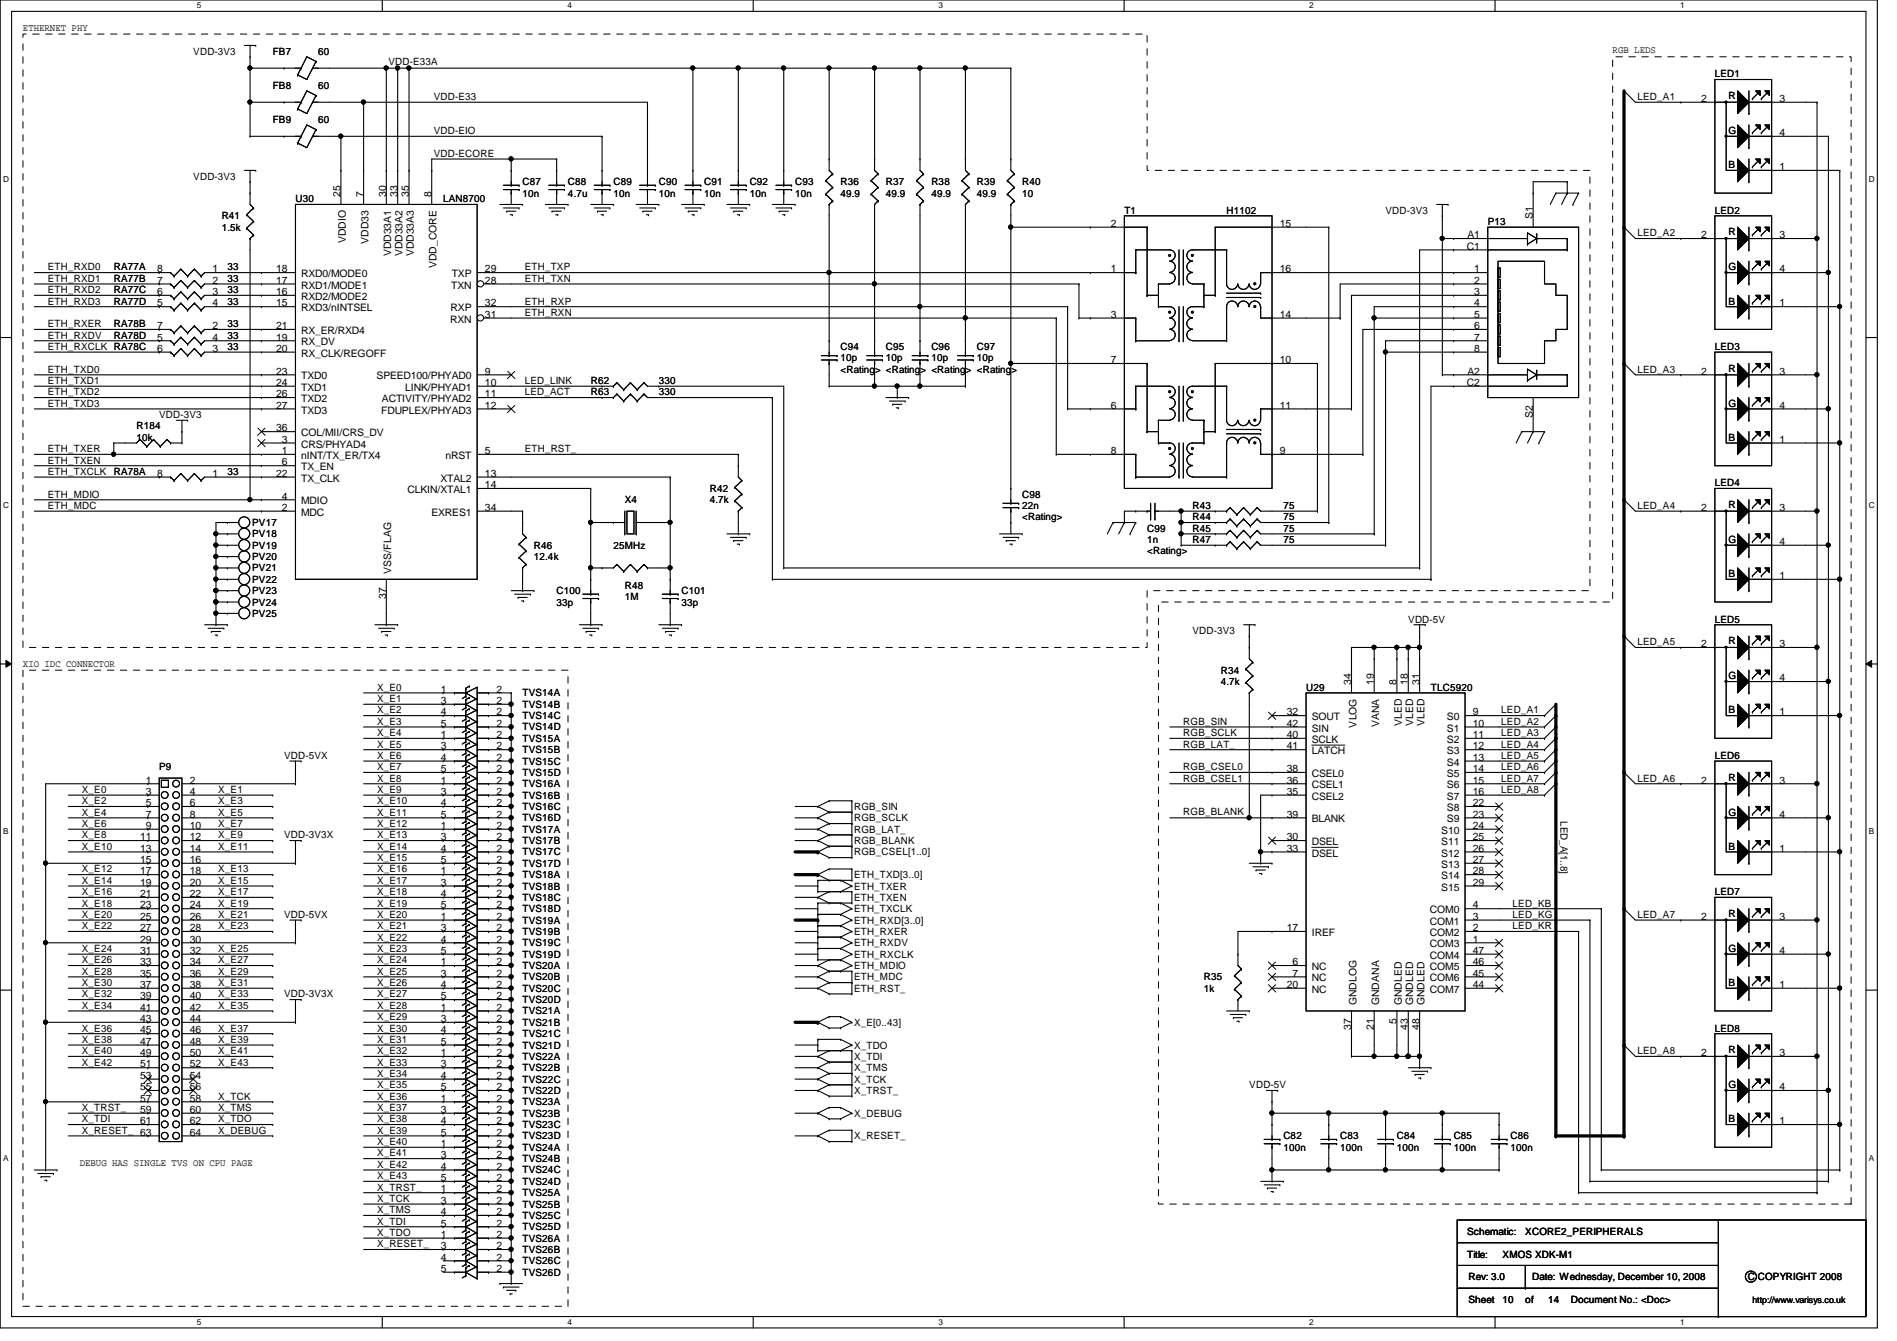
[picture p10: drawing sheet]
<svg xmlns="http://www.w3.org/2000/svg" width="297mm" height="210mm" viewBox="0 0 297 210" stroke-linecap="round" stroke-linejoin="round" font-family="sans-serif">
<defs><g id="words">
<g font-size="1.6">
<text x="3.6" y="4.8">ETHERNET PHY</text>
<text x="30.3" y="8.6">VDD-3V3</text>
<text x="42.7" y="8.6">FB7</text>
<text x="49.8" y="8.6">60</text>
<text x="60.8" y="10.2">VDD-E33A</text>
<text x="252.5" y="8.3">RGB LEDS</text>
<text x="42.7" y="13.9">FB8</text>
<text x="49.8" y="13.9">60</text>
<text x="67.9" y="15.7">VDD-E33</text>
<text x="256.4" y="15.7">LED_A1</text>
<text x="266.4" y="16">2</text>
<text x="268.5" y="12.1">LED1</text>
<text x="270.6" y="15.5">R</text>
<text x="278.6" y="16">3</text>
<text x="42.7" y="19.2">FB9</text>
<text x="49.8" y="19.2">60</text>
<text x="67.9" y="21">VDD-EIO</text>
<text x="270.6" y="21">G</text>
<text x="278.6" y="21.3">4</text>
<text x="30.3" y="28.1">VDD-3V3</text>
<text x="67.9" y="24.6">VDD-ECORE</text>
<text x="81.8" y="29">C87</text>
<text x="88.9" y="29">C88</text>
<text x="96.1" y="29">C89</text>
<text x="103.2" y="29">C90</text>
<text x="110.3" y="29">C91</text>
<text x="117.4" y="29">C92</text>
<text x="124.5" y="29">C93</text>
<text x="131.6" y="29">R36</text>
<text x="138.7" y="29">R37</text>
<text x="145.8" y="29">R38</text>
<text x="152.9" y="29">R39</text>
<text x="160.1" y="29">R40</text>
<text x="270.6" y="26.3">B</text>
<text x="278.6" y="26.6">1</text>
<text x="34.7" y="34.3">R41</text>
<text x="46.3" y="31.7">U30</text>
<text x="53.3" y="30.8" transform="rotate(-90 53.3 30.8)">25</text>
<text x="56.9" y="30.8" transform="rotate(-90 56.9 30.8)">7</text>
<text x="60.4" y="30.8" transform="rotate(-90 60.4 30.8)">30</text>
<text x="62.2" y="30.8" transform="rotate(-90 62.2 30.8)">33</text>
<text x="64" y="30.8" transform="rotate(-90 64 30.8)">35</text>
<text x="67.6" y="30.8" transform="rotate(-90 67.6 30.8)">8</text>
<text x="69.4" y="31.7">LAN8700</text>
<text x="81.8" y="30.8">10n</text>
<text x="88.9" y="30.8">4.7u</text>
<text x="96.1" y="30.8">10n</text>
<text x="103.2" y="30.8">10n</text>
<text x="110.3" y="30.8">10n</text>
<text x="117.4" y="30.8">10n</text>
<text x="124.5" y="30.8">10n</text>
<text x="131.6" y="30.8">49.9</text>
<text x="138.7" y="30.8">49.9</text>
<text x="145.8" y="30.8">49.9</text>
<text x="152.9" y="30.8">49.9</text>
<text x="160.1" y="30.8">10</text>
<text x="173.9" y="35.5">2</text>
<text x="176.1" y="33.4">T1</text>
<text x="192.1" y="33.4">H1102</text>
<text x="200.4" y="35.5">15</text>
<text x="217" y="33.4">VDD-3V3</text>
<text x="233" y="35.2">P13</text>
<text x="240" y="34.3" transform="rotate(-90 240 34.3)">S1</text>
<text x="268.5" y="33.4">LED2</text>
<text x="34.7" y="36.1">1.5k</text>
<text x="54.1" y="38.1" transform="rotate(-90 54.1 38.1)">VDDIO</text>
<text x="57.7" y="38.1" transform="rotate(-90 57.7 38.1)">VDD33</text>
<text x="61.3" y="40.1" transform="rotate(-90 61.3 40.1)">VDD33A1</text>
<text x="63" y="40.1" transform="rotate(-90 63 40.1)">VDD33A2</text>
<text x="64.8" y="40.1" transform="rotate(-90 64.8 40.1)">VDD33A3</text>
<text x="68.4" y="42" transform="rotate(-90 68.4 42)">VDD_CORE</text>
<text x="229.7" y="39.1">C1</text>
<text x="229.8" y="37.3">A1</text>
<text x="256.4" y="37">LED_A2</text>
<text x="266.4" y="37.3">2</text>
<text x="270.6" y="36.8">R</text>
<text x="278.6" y="37.3">3</text>
<text x="7.5" y="42.3">ETH_RXD0</text>
<text x="7.5" y="44.1">ETH_RXD1</text>
<text x="7.5" y="45.9">ETH_RXD2</text>
<text x="7.5" y="47.7">ETH_RXD3</text>
<text x="17.8" y="47.7">RA77D</text>
<text x="17.8" y="44.1">RA77B</text>
<text x="17.8" y="45.9">RA77C</text>
<text x="17.8" y="42.3">RA77A</text>
<text x="24.6" y="48">5</text>
<text x="24.6" y="44.4">7</text>
<text x="24.6" y="46.2">6</text>
<text x="24.6" y="42.6">8</text>
<text x="33.3" y="48">4</text>
<text x="33.3" y="44.4">2</text>
<text x="33.3" y="46.2">3</text>
<text x="33.3" y="42.6">1</text>
<text x="35.6" y="47.7">33</text>
<text x="35.6" y="44.1">33</text>
<text x="35.6" y="45.9">33</text>
<text x="35.6" y="42.3">33</text>
<text x="43.3" y="48">15</text>
<text x="43.3" y="46.2">16</text>
<text x="43.3" y="44.4">17</text>
<text x="43.3" y="42.6">18</text>
<text x="47.2" y="46.9">RXD2/MODE2</text>
<text x="47.2" y="45.2">RXD1/MODE1</text>
<text x="47.2" y="43.4">RXD0/MODE0</text>
<text x="70.7" y="45.2">TXN</text>
<text x="70.7" y="43.4">TXP</text>
<text x="75.9" y="48">32</text>
<text x="75.9" y="44.4">28</text>
<text x="75.9" y="42.6">29</text>
<text x="82.2" y="44.1">ETH_TXN</text>
<text x="82.2" y="47.7">ETH_RXP</text>
<text x="82.2" y="42.3">ETH_TXP</text>
<text x="173.9" y="42.6">1</text>
<text x="200.4" y="42.6">16</text>
<text x="230.8" y="42.6">1</text>
<text x="230.8" y="44.4">2</text>
<text x="230.8" y="46.2">3</text>
<text x="230.8" y="48">4</text>
<text x="270.6" y="42.3">G</text>
<text x="270.6" y="47.7">B</text>
<text x="278.6" y="48">1</text>
<text x="278.6" y="42.6">4</text>
<text x="7.5" y="51.2">ETH_RXER</text>
<text x="7.5" y="53">ETH_RXDV</text>
<text x="17.8" y="53">RA78D</text>
<text x="17.8" y="51.2">RA78B</text>
<text x="24.6" y="53.3">5</text>
<text x="24.6" y="51.5">7</text>
<text x="33.3" y="53.3">4</text>
<text x="33.3" y="51.5">2</text>
<text x="35.6" y="53">33</text>
<text x="35.6" y="51.2">33</text>
<text x="43.3" y="53.3">19</text>
<text x="43.3" y="51.5">21</text>
<text x="47.2" y="48.7">RXD3/nINTSEL</text>
<text x="47.2" y="52.3">RX_ER/RXD4</text>
<text x="70.5" y="50.5">RXN</text>
<text x="70.6" y="48.7">RXP</text>
<text x="75.9" y="49.7">31</text>
<text x="82.2" y="49.4">ETH_RXN</text>
<text x="173.9" y="49.7">3</text>
<text x="200.4" y="49.7">14</text>
<text x="230.8" y="51.5">6</text>
<text x="230.8" y="49.7">5</text>
<text x="230.8" y="53.3">7</text>
<text x="7.5" y="58.3">ETH_TXD0</text>
<text x="7.5" y="54.8">ETH_RXCLK RA78C</text>
<text x="24.6" y="55.1">6</text>
<text x="33.3" y="55.1">3</text>
<text x="35.6" y="54.8">33</text>
<text x="43.3" y="55.1">20</text>
<text x="43.3" y="58.6">23</text>
<text x="47.2" y="54.1">RX_DV</text>
<text x="47.2" y="55.8">RX_CLK/REGOFF</text>
<text x="47.2" y="59.4">TXD0</text>
<text x="59" y="59.4">SPEED100/PHYAD0</text>
<text x="75.9" y="58.6">9</text>
<text x="131.6" y="54.8">C94</text>
<text x="131.6" y="56.6">10p</text>
<text x="131.6" y="58.3">&lt;Rating&gt; &lt;Rating&gt; &lt;Rating&gt; &lt;Rating&gt;</text>
<text x="138.7" y="54.8">C95</text>
<text x="138.7" y="56.6">10p</text>
<text x="145.8" y="54.8">C96</text>
<text x="145.8" y="56.6">10p</text>
<text x="152.9" y="54.8">C97</text>
<text x="152.9" y="56.6">10p</text>
<text x="173.9" y="56.9">7</text>
<text x="200.4" y="56.9">10</text>
<text x="229.8" y="58.6">A2</text>
<text x="230.8" y="55.1">8</text>
<text x="256.4" y="58.3">LED_A3</text>
<text x="266.4" y="58.6">2</text>
<text x="268.5" y="54.8">LED3</text>
<text x="270.6" y="58.2">R</text>
<text x="278.6" y="58.6">3</text>
<text x="7.5" y="63.7">ETH_TXD3</text>
<text x="7.5" y="61.9">ETH_TXD2</text>
<text x="7.5" y="60.1">ETH_TXD1</text>
<text x="24.9" y="65.4">VDD-3V3</text>
<text x="43.3" y="60.4">24</text>
<text x="43.3" y="62.2">26</text>
<text x="43.3" y="64">27</text>
<text x="47.2" y="61.2">TXD1</text>
<text x="47.2" y="62.9">TXD2</text>
<text x="47.2" y="64.7">TXD3</text>
<text x="59.7" y="64.7">FDUPLEX/PHYAD3</text>
<text x="59.8" y="62.9">ACTIVITY/PHYAD2</text>
<text x="63.5" y="61.2">LINK/PHYAD1</text>
<text x="75.9" y="64">12</text>
<text x="75.9" y="62.2">11</text>
<text x="75.9" y="60.4">10</text>
<text x="82.2" y="61.9">LED_ACT</text>
<text x="82.2" y="60.1">LED_LINK</text>
<text x="92.5" y="61.9">R63</text>
<text x="92.5" y="60.1">R62</text>
<text x="103.2" y="61.9">330</text>
<text x="103.2" y="60.1">330</text>
<text x="173.9" y="64">6</text>
<text x="200.4" y="64">11</text>
<text x="229.7" y="60.4">C2</text>
<text x="240" y="65.4" transform="rotate(-90 240 65.4)">S2</text>
<text x="270.6" y="63.7">G</text>
<text x="278.6" y="64">4</text>
<text x="7.5" y="70.8">ETH_TXER</text>
<text x="21.4" y="67.2">R184</text>
<text x="21.4" y="69">10k</text>
<text x="43.3" y="67.5">36</text>
<text x="44.2" y="69.3">3</text>
<text x="44.2" y="71.1">1</text>
<text x="47.2" y="68.3">COL/MII/CRS_DV</text>
<text x="47.2" y="70.1">CRS/PHYAD4</text>
<text x="47.2" y="71.8">nINT/TX_ER/TX4</text>
<text x="69.8" y="71.8">nRST</text>
<text x="75.9" y="71.1">5</text>
<text x="82.2" y="70.8">ETH_RST_</text>
<text x="173.9" y="71.1">8</text>
<text x="200.4" y="71.1">9</text>
<text x="270.6" y="69">B</text>
<text x="278.6" y="69.3">1</text>
<text x="7.5" y="74.3">ETH_TXCLK</text>
<text x="7.5" y="77.9">ETH_MDIO</text>
<text x="7.5" y="72.6">ETH_TXEN</text>
<text x="17.8" y="74.3">RA78A</text>
<text x="24.6" y="74.6">8</text>
<text x="33.3" y="74.6">1</text>
<text x="35.6" y="74.3">33</text>
<text x="43.3" y="74.6">22</text>
<text x="44.2" y="72.9">6</text>
<text x="47.2" y="75.4">TX_CLK</text>
<text x="47.2" y="73.6">TX_EN</text>
<text x="63.8" y="77.2">CLKIN/XTAL1</text>
<text x="69" y="75.4">XTAL2</text>
<text x="75.9" y="76.4">14</text>
<text x="75.9" y="74.6">13</text>
<text x="111.2" y="77">R42</text>
<text x="160.1" y="77.9">C98</text>
<text x="268.5" y="76.1">LED4</text>
<text x="7.5" y="79.7">ETH_MDC</text>
<text x="39.5" y="82.3">PV17</text>
<text x="44.2" y="78.2">4</text>
<text x="44.2" y="80">2</text>
<text x="47.2" y="79">MDIO</text>
<text x="47.2" y="80.7">MDC</text>
<text x="67.6" y="80.7">EXRES1</text>
<text x="75.9" y="80">34</text>
<text x="97.8" y="78.8">X4</text>
<text x="111.2" y="78.8">4.7k</text>
<text x="160.1" y="79.7">22n</text>
<text x="160.1" y="81.4">&lt;Rating&gt;</text>
<text x="179.6" y="83.2">C99</text>
<text x="186.7" y="81.4">R44</text>
<text x="186.7" y="79.7">R43</text>
<text x="186.7" y="83.2">R45</text>
<text x="201" y="81.4">75</text>
<text x="201" y="79.7">75</text>
<text x="201" y="83.2">75</text>
<text x="256.4" y="79.7">LED_A4</text>
<text x="266.4" y="80">2</text>
<text x="270.6" y="79.5">R</text>
<text x="278.6" y="80">3</text>
<text x="39.5" y="87.7">PV20</text>
<text x="39.5" y="85.9">PV19</text>
<text x="39.5" y="89.5">PV21</text>
<text x="39.5" y="84.1">PV18</text>
<text x="61.3" y="89.8" transform="rotate(-90 61.3 89.8)">VSS/FLAG</text>
<text x="83.6" y="85.9">R46</text>
<text x="83.6" y="87.7">12.4k</text>
<text x="96.1" y="85.9">25MHz</text>
<text x="179.6" y="85">1n</text>
<text x="179.6" y="86.8">&lt;Rating&gt;</text>
<text x="186.7" y="85">R47</text>
<text x="201" y="85">75</text>
<text x="270.6" y="85">G</text>
<text x="278.6" y="85.3">4</text>
<text x="39.5" y="93">PV23</text>
<text x="39.5" y="91.2">PV22</text>
<text x="39.5" y="94.8">PV24</text>
<text x="60.4" y="93.7" transform="rotate(-90 60.4 93.7)">37</text>
<text x="87.2" y="93">C100</text>
<text x="87.2" y="94.8">33p</text>
<text x="97.8" y="92.1">R48</text>
<text x="97.8" y="93.9">1M</text>
<text x="106.7" y="93">C101</text>
<text x="106.7" y="94.8">33p</text>
<text x="270.6" y="90.3">B</text>
<text x="278.6" y="90.6">1</text>
<text x="39.5" y="96.6">PV25</text>
<text x="186.7" y="99.2">VDD-3V3</text>
<text x="220.5" y="97.5">VDD-5V</text>
<text x="256.4" y="101">LED_A5</text>
<text x="266.4" y="101.3">2</text>
<text x="268.5" y="97.5">LED5</text>
<text x="270.6" y="100.8">R</text>
<text x="278.6" y="101.3">3</text>
<text x="3.6" y="104.4">XIO IDC CONNECTOR</text>
<text x="191.2" y="105.5">R34</text>
<text x="191.2" y="107.2">4.7k</text>
<text x="211.6" y="107.2" transform="rotate(-90 211.6 107.2)">34</text>
<text x="215.1" y="107.2" transform="rotate(-90 215.1 107.2)">19</text>
<text x="218.7" y="107.2" transform="rotate(-90 218.7 107.2)">8</text>
<text x="220.5" y="107.2" transform="rotate(-90 220.5 107.2)">18</text>
<text x="222.2" y="107.2" transform="rotate(-90 222.2 107.2)">31</text>
<text x="270.6" y="106.3">G</text>
<text x="278.6" y="106.6">4</text>
<text x="59.1" y="113.5">X_E3</text>
<text x="59.1" y="111.7">X_E2</text>
<text x="59.1" y="109.9">X_E1</text>
<text x="59.1" y="108.1">X_E0</text>
<text x="69" y="113.7">5</text>
<text x="69" y="108.4">1</text>
<text x="69" y="110.2">3</text>
<text x="69" y="112">4</text>
<text x="77.7" y="113.7">2</text>
<text x="77.7" y="108.4">2</text>
<text x="77.7" y="110.2">2</text>
<text x="77.7" y="112">2</text>
<text x="81.8" y="109">TVS14A</text>
<text x="81.8" y="110.8">TVS14B</text>
<text x="81.8" y="112.6">TVS14C</text>
<text x="185.3" y="113.5">RGB_SIN</text>
<text x="201.5" y="113.7">42</text>
<text x="201.5" y="112">32</text>
<text x="204.5" y="108.1">U29</text>
<text x="205.4" y="112.7">SOUT</text>
<text x="212.4" y="113.9" transform="rotate(-90 212.4 113.9)">VLOG</text>
<text x="215.9" y="113.8" transform="rotate(-90 215.9 113.8)">VANA</text>
<text x="219.5" y="113.6" transform="rotate(-90 219.5 113.6)">VLED</text>
<text x="221.3" y="113.6" transform="rotate(-90 221.3 113.6)">VLED</text>
<text x="223.1" y="113.6" transform="rotate(-90 223.1 113.6)">VLED</text>
<text x="224.1" y="108.1">TLC5920</text>
<text x="226.6" y="112.7">S0</text>
<text x="230.6" y="112">9</text>
<text x="230.6" y="113.7">10</text>
<text x="235.1" y="111.7">LED_A1</text>
<text x="235.1" y="113.5">LED_A2</text>
<text x="270.6" y="111.7">B</text>
<text x="278.6" y="112">1</text>
<text x="44.5" y="118.8">VDD-5VX</text>
<text x="59.1" y="118.8">X_E6</text>
<text x="59.1" y="115.2">X_E4</text>
<text x="59.1" y="117">X_E5</text>
<text x="69" y="117.3">3</text>
<text x="69" y="115.5">1</text>
<text x="69" y="119.1">4</text>
<text x="77.7" y="117.3">2</text>
<text x="77.7" y="115.5">2</text>
<text x="77.7" y="119.1">2</text>
<text x="81.8" y="117.9">TVS15B</text>
<text x="81.8" y="114.3">TVS14D</text>
<text x="81.8" y="116.1">TVS15A</text>
<text x="81.8" y="119.7">TVS15C</text>
<text x="185.3" y="117">RGB_LAT_</text>
<text x="185.3" y="115.2">RGB_SCLK</text>
<text x="201.5" y="117.3">41</text>
<text x="201.5" y="115.5">40</text>
<text x="205.4" y="118.1">LATCH</text>
<text x="205.4" y="116.3">SCLK</text>
<text x="205.4" y="114.5">SIN</text>
<text x="226.6" y="114.5">S1</text>
<text x="226.6" y="116.3">S2</text>
<text x="226.6" y="118.1">S3</text>
<text x="226.6" y="119.8">S4</text>
<text x="230.6" y="115.5">11</text>
<text x="230.6" y="117.3">12</text>
<text x="230.6" y="119.1">13</text>
<text x="235.1" y="115.2">LED_A3</text>
<text x="235.1" y="118.8">LED_A5</text>
<text x="235.1" y="117">LED_A4</text>
<text x="268.5" y="118.8">LED6</text>
<text x="12.8" y="125.9">X_E2</text>
<text x="12.8" y="124.1">X_E0</text>
<text x="22.8" y="122.6">1</text>
<text x="22.8" y="124.4">3</text>
<text x="24.9" y="120.6">P9</text>
<text x="29.7" y="122.6">2</text>
<text x="29.7" y="124.4">4</text>
<text x="34.2" y="125.9">X_E3</text>
<text x="34.2" y="124.1">X_E1</text>
<text x="59.1" y="122.3">X_E8</text>
<text x="59.1" y="120.6">X_E7</text>
<text x="59.1" y="124.1">X_E9</text>
<text x="59.1" y="125.9">X_E10</text>
<text x="69" y="120.9">5</text>
<text x="69" y="122.6">1</text>
<text x="69" y="124.4">3</text>
<text x="77.7" y="120.9">2</text>
<text x="77.7" y="122.6">2</text>
<text x="77.7" y="124.4">2</text>
<text x="81.8" y="121.5">TVS15D</text>
<text x="81.8" y="123.2">TVS16A</text>
<text x="81.8" y="125">TVS16B</text>
<text x="185.3" y="120.6">RGB_CSEL0</text>
<text x="185.3" y="122.3">RGB_CSEL1</text>
<text x="201.5" y="124.4">35</text>
<text x="201.5" y="122.6">36</text>
<text x="201.5" y="120.9">38</text>
<text x="205.4" y="125.2">CSEL2</text>
<text x="205.4" y="123.4">CSEL1</text>
<text x="205.4" y="121.6">CSEL0</text>
<text x="226.6" y="121.6">S5</text>
<text x="226.6" y="123.4">S6</text>
<text x="226.6" y="125.2">S7</text>
<text x="230.6" y="120.9">14</text>
<text x="230.6" y="122.6">15</text>
<text x="230.6" y="124.4">16</text>
<text x="235.1" y="120.6">LED_A6</text>
<text x="235.1" y="124.1">LED_A8</text>
<text x="235.1" y="122.3">LED_A7</text>
<text x="256.4" y="122.3">LED_A6</text>
<text x="266.4" y="122.6">2</text>
<text x="270.6" y="122.2">R</text>
<text x="278.6" y="122.6">3</text>
<text x="12.8" y="131.2">X_E8</text>
<text x="12.8" y="129.5">X_E6</text>
<text x="12.8" y="127.7">X_E4</text>
<text x="21.9" y="131.5">11</text>
<text x="22.8" y="126.2">5</text>
<text x="22.8" y="128">7</text>
<text x="22.8" y="129.8">9</text>
<text x="29.7" y="126.2">6</text>
<text x="29.7" y="128">8</text>
<text x="29.7" y="129.8">10</text>
<text x="29.7" y="131.5">12</text>
<text x="34.2" y="127.7">X_E5</text>
<text x="34.2" y="131.2">X_E9</text>
<text x="34.2" y="129.5">X_E7</text>
<text x="44.5" y="131.2">VDD-3V3X</text>
<text x="59.1" y="127.7">X_E11</text>
<text x="59.1" y="131.2">X_E13</text>
<text x="59.1" y="129.5">X_E12</text>
<text x="69" y="128">5</text>
<text x="69" y="131.5">3</text>
<text x="69" y="126.2">4</text>
<text x="69" y="129.8">1</text>
<text x="77.7" y="128">2</text>
<text x="77.7" y="131.5">2</text>
<text x="77.7" y="126.2">2</text>
<text x="77.7" y="129.8">2</text>
<text x="81.8" y="128.6">TVS16D</text>
<text x="81.8" y="126.8">TVS16C</text>
<text x="81.8" y="130.3">TVS17A</text>
<text x="133.7" y="128.6">RGB_SCLK</text>
<text x="133.7" y="130.3">RGB_LAT_</text>
<text x="133.7" y="126.8">RGB_SIN</text>
<text x="185.3" y="127.5">RGB_BLANK</text>
<text x="201.5" y="131.5">30</text>
<text x="201.5" y="128">39</text>
<text x="205.4" y="128.7">BLANK</text>
<text x="225.7" y="130.5">S10</text>
<text x="226.6" y="127">S8</text>
<text x="226.6" y="128.7">S9</text>
<text x="230.6" y="126.2">22</text>
<text x="230.6" y="128">23</text>
<text x="230.6" y="129.8">24</text>
<text x="230.6" y="131.5">25</text>
<text x="244.3" y="128.6" transform="rotate(90 244.3 128.6)">LED_A[1..8]</text>
<text x="270.6" y="127.7">G</text>
<text x="278.6" y="128">4</text>
<text x="12.8" y="136.6">X_E12</text>
<text x="12.8" y="133">X_E10</text>
<text x="21.9" y="133.3">13</text>
<text x="21.9" y="135.1">15</text>
<text x="21.9" y="136.9">17</text>
<text x="29.7" y="133.3">14</text>
<text x="29.7" y="135.1">16</text>
<text x="29.7" y="136.9">18</text>
<text x="34.2" y="136.6">X_E13</text>
<text x="34.2" y="133">X_E11</text>
<text x="59.1" y="133">X_E14</text>
<text x="59.1" y="136.6">X_E16</text>
<text x="59.1" y="134.8">X_E15</text>
<text x="69" y="135.1">5</text>
<text x="69" y="133.3">4</text>
<text x="69" y="136.9">1</text>
<text x="77.7" y="135.1">2</text>
<text x="77.7" y="133.3">2</text>
<text x="77.7" y="136.9">2</text>
<text x="81.8" y="135.7">TVS17D</text>
<text x="81.8" y="132.1">TVS17B</text>
<text x="81.8" y="133.9">TVS17C</text>
<text x="81.8" y="137.5">TVS18A</text>
<text x="133.7" y="133.9">RGB_CSEL[1..0]</text>
<text x="133.7" y="137.5">ETH_TXD[3..0]</text>
<text x="133.7" y="132.1">RGB_BLANK</text>
<text x="201.5" y="133.3">33</text>
<text x="205.4" y="134.1">DSEL</text>
<text x="205.4" y="132.3">DSEL</text>
<text x="225.7" y="132.3">S11</text>
<text x="225.7" y="134.1">S12</text>
<text x="225.7" y="135.8">S13</text>
<text x="225.7" y="137.6">S14</text>
<text x="230.6" y="133.3">26</text>
<text x="230.6" y="135.1">27</text>
<text x="230.6" y="136.9">28</text>
<text x="270.6" y="133">B</text>
<text x="278.6" y="133.3">1</text>
<text x="12.8" y="141.9">X_E18</text>
<text x="12.8" y="140.1">X_E16</text>
<text x="12.8" y="138.3">X_E14</text>
<text x="12.8" y="143.7">X_E20</text>
<text x="21.9" y="138.6">19</text>
<text x="21.9" y="140.4">21</text>
<text x="21.9" y="142.2">23</text>
<text x="21.9" y="144">25</text>
<text x="29.7" y="138.6">20</text>
<text x="29.7" y="140.4">22</text>
<text x="29.7" y="142.2">24</text>
<text x="29.7" y="144">26</text>
<text x="34.2" y="138.3">X_E15</text>
<text x="34.2" y="141.9">X_E19</text>
<text x="34.2" y="143.7">X_E21</text>
<text x="34.2" y="140.1">X_E17</text>
<text x="44.5" y="143.7">VDD-5VX</text>
<text x="59.1" y="140.1">X_E18</text>
<text x="59.1" y="141.9">X_E19</text>
<text x="59.1" y="138.3">X_E17</text>
<text x="59.1" y="143.7">X_E20</text>
<text x="69" y="142.2">5</text>
<text x="69" y="140.4">4</text>
<text x="69" y="138.6">3</text>
<text x="69" y="144">1</text>
<text x="77.7" y="142.2">2</text>
<text x="77.7" y="140.4">2</text>
<text x="77.7" y="138.6">2</text>
<text x="77.7" y="144">2</text>
<text x="81.8" y="142.8">TVS18D</text>
<text x="81.8" y="141">TVS18C</text>
<text x="81.8" y="139.2">TVS18B</text>
<text x="133.7" y="142.8">ETH_TXCLK</text>
<text x="133.7" y="141">ETH_TXEN</text>
<text x="133.7" y="139.2">ETH_TXER</text>
<text x="223.9" y="143">COM0</text>
<text x="225.7" y="139.4">S15</text>
<text x="230.6" y="138.6">29</text>
<text x="230.6" y="142.2">4</text>
<text x="230.6" y="144">3</text>
<text x="236.9" y="141.9">LED_KB</text>
<text x="236.9" y="143.7">LED_KG</text>
<text x="256.4" y="143.7">LED_A7</text>
<text x="266.4" y="144">2</text>
<text x="268.5" y="140.1">LED7</text>
<text x="270.6" y="143.5">R</text>
<text x="278.6" y="144">3</text>
<text x="12.8" y="149">X_E24</text>
<text x="12.8" y="145.5">X_E22</text>
<text x="21.9" y="145.8">27</text>
<text x="21.9" y="147.5">29</text>
<text x="21.9" y="149.3">31</text>
<text x="29.7" y="145.8">28</text>
<text x="29.7" y="147.5">30</text>
<text x="29.7" y="149.3">32</text>
<text x="34.2" y="149">X_E25</text>
<text x="34.2" y="145.5">X_E23</text>
<text x="59.1" y="149">X_E23</text>
<text x="59.1" y="147.2">X_E22</text>
<text x="59.1" y="145.5">X_E21</text>
<text x="69" y="145.8">3</text>
<text x="69" y="149.3">5</text>
<text x="69" y="147.5">4</text>
<text x="77.7" y="145.8">2</text>
<text x="77.7" y="149.3">2</text>
<text x="77.7" y="147.5">2</text>
<text x="81.8" y="146.3">TVS19B</text>
<text x="81.8" y="149.9">TVS19D</text>
<text x="81.8" y="148.1">TVS19C</text>
<text x="81.8" y="144.6">TVS19A</text>
<text x="133.7" y="146.3">ETH_RXER</text>
<text x="133.7" y="148.1">ETH_RXDV</text>
<text x="133.7" y="144.6">ETH_RXD[3..0]</text>
<text x="133.7" y="149.9">ETH_RXCLK</text>
<text x="201.5" y="145.8">17</text>
<text x="205.4" y="146.5">IREF</text>
<text x="223.9" y="144.7">COM1</text>
<text x="223.9" y="146.5">COM2</text>
<text x="223.9" y="148.3">COM3</text>
<text x="230.6" y="145.8">2</text>
<text x="230.6" y="147.5">1</text>
<text x="230.6" y="149.3">47</text>
<text x="236.9" y="145.5">LED_KR</text>
<text x="270.6" y="149">G</text>
<text x="278.6" y="149.3">4</text>
<text x="12.8" y="152.6">X_E28</text>
<text x="12.8" y="150.8">X_E26</text>
<text x="12.8" y="154.3">X_E30</text>
<text x="21.9" y="151.1">33</text>
<text x="21.9" y="152.9">35</text>
<text x="21.9" y="154.6">37</text>
<text x="29.7" y="151.1">34</text>
<text x="29.7" y="152.9">36</text>
<text x="29.7" y="154.6">38</text>
<text x="34.2" y="154.3">X_E31</text>
<text x="34.2" y="152.6">X_E29</text>
<text x="34.2" y="150.8">X_E27</text>
<text x="59.1" y="150.8">X_E24</text>
<text x="59.1" y="154.3">X_E26</text>
<text x="59.1" y="152.6">X_E25</text>
<text x="69" y="154.6">4</text>
<text x="69" y="152.9">3</text>
<text x="69" y="151.1">1</text>
<text x="77.7" y="154.6">2</text>
<text x="77.7" y="152.9">2</text>
<text x="77.7" y="151.1">2</text>
<text x="81.8" y="155.2">TVS20C</text>
<text x="81.8" y="153.5">TVS20B</text>
<text x="81.8" y="151.7">TVS20A</text>
<text x="133.7" y="153.5">ETH_MDC</text>
<text x="133.7" y="155.2">ETH_RST_</text>
<text x="133.7" y="151.7">ETH_MDIO</text>
<text x="188.5" y="153.5">R35</text>
<text x="188.5" y="155.2">1k</text>
<text x="201.5" y="154.6">20</text>
<text x="202.4" y="151.1">6</text>
<text x="202.4" y="152.9">7</text>
<text x="205.4" y="151.8">NC</text>
<text x="205.4" y="153.6">NC</text>
<text x="205.4" y="155.4">NC</text>
<text x="223.9" y="150.1">COM4</text>
<text x="223.9" y="151.8">COM5</text>
<text x="223.9" y="153.6">COM6</text>
<text x="223.9" y="155.4">COM7</text>
<text x="230.6" y="151.1">46</text>
<text x="230.6" y="152.9">45</text>
<text x="230.6" y="154.6">44</text>
<text x="270.6" y="154.3">B</text>
<text x="278.6" y="154.6">1</text>
<text x="12.8" y="157.9">X_E34</text>
<text x="12.8" y="161.5">X_E36</text>
<text x="12.8" y="156.1">X_E32</text>
<text x="21.9" y="156.4">39</text>
<text x="21.9" y="158.2">41</text>
<text x="21.9" y="160">43</text>
<text x="21.9" y="161.8">45</text>
<text x="29.7" y="156.4">40</text>
<text x="29.7" y="158.2">42</text>
<text x="29.7" y="160">44</text>
<text x="29.7" y="161.8">46</text>
<text x="34.2" y="156.1">X_E33</text>
<text x="34.2" y="161.5">X_E37</text>
<text x="34.2" y="157.9">X_E35</text>
<text x="44.5" y="156.1">VDD-3V3X</text>
<text x="59.1" y="157.9">X_E28</text>
<text x="59.1" y="156.1">X_E27</text>
<text x="59.1" y="159.7">X_E29</text>
<text x="59.1" y="161.5">X_E30</text>
<text x="69" y="158.2">1</text>
<text x="69" y="156.4">5</text>
<text x="69" y="161.8">4</text>
<text x="69" y="160">3</text>
<text x="77.7" y="158.2">2</text>
<text x="77.7" y="156.4">2</text>
<text x="77.7" y="161.8">2</text>
<text x="77.7" y="160">2</text>
<text x="81.8" y="158.8">TVS21A</text>
<text x="81.8" y="157">TVS20D</text>
<text x="81.8" y="160.6">TVS21B</text>
<text x="133.7" y="160.6">X_E[0..43]</text>
<text x="211.6" y="161.2" transform="rotate(-90 211.6 161.2)">37</text>
<text x="212.4" y="157.4" transform="rotate(-90 212.4 157.4)">GNDLOG</text>
<text x="215.1" y="161.2" transform="rotate(-90 215.1 161.2)">21</text>
<text x="215.9" y="157.4" transform="rotate(-90 215.9 157.4)">GNDANA</text>
<text x="218.7" y="160.4" transform="rotate(-90 218.7 160.4)">5</text>
<text x="219.5" y="157.4" transform="rotate(-90 219.5 157.4)">GNDLED</text>
<text x="220.5" y="161.2" transform="rotate(-90 220.5 161.2)">43</text>
<text x="221.3" y="157.4" transform="rotate(-90 221.3 157.4)">GNDLED</text>
<text x="222.2" y="161.2" transform="rotate(-90 222.2 161.2)">48</text>
<text x="223.1" y="157.4" transform="rotate(-90 223.1 157.4)">GNDLED</text>
<text x="268.5" y="161.5">LED8</text>
<text x="12.8" y="163.2">X_E38</text>
<text x="12.8" y="166.8">X_E42</text>
<text x="12.8" y="165">X_E40</text>
<text x="21.9" y="163.5">47</text>
<text x="21.9" y="165.3">49</text>
<text x="21.9" y="167.1">51</text>
<text x="29.7" y="163.5">48</text>
<text x="29.7" y="165.3">50</text>
<text x="29.7" y="167.1">52</text>
<text x="34.2" y="165">X_E41</text>
<text x="34.2" y="163.2">X_E39</text>
<text x="34.2" y="166.8">X_E43</text>
<text x="59.1" y="166.8">X_E33</text>
<text x="59.1" y="165">X_E32</text>
<text x="59.1" y="163.2">X_E31</text>
<text x="69" y="167.1">3</text>
<text x="69" y="165.3">1</text>
<text x="69" y="163.5">5</text>
<text x="77.7" y="167.1">2</text>
<text x="77.7" y="165.3">2</text>
<text x="77.7" y="163.5">2</text>
<text x="81.8" y="167.7">TVS22B</text>
<text x="81.8" y="162.3">TVS21C</text>
<text x="81.8" y="165.9">TVS22A</text>
<text x="81.8" y="164.1">TVS21D</text>
<text x="133.7" y="164.1">X_TDO</text>
<text x="133.7" y="165.9">X_TDI</text>
<text x="133.7" y="167.7">X_TMS</text>
<text x="256.4" y="165">LED_A8</text>
<text x="266.4" y="165.3">2</text>
<text x="270.6" y="164.8">R</text>
<text x="278.6" y="165.3">3</text>
<text x="12.8" y="173.9">X_TRST_</text>
<text x="21.9" y="168.9">53</text>
<text x="21.9" y="170.6">55</text>
<text x="21.9" y="172.4">57</text>
<text x="29.7" y="168.9">54</text>
<text x="29.7" y="170.6">56</text>
<text x="29.7" y="172.4">58</text>
<text x="34.2" y="173.9">X_TMS</text>
<text x="34.2" y="172.1">X_TCK</text>
<text x="59.1" y="170.3">X_E35</text>
<text x="59.1" y="168.6">X_E34</text>
<text x="59.1" y="172.1">X_E36</text>
<text x="59.1" y="173.9">X_E37</text>
<text x="69" y="168.9">4</text>
<text x="69" y="172.4">1</text>
<text x="69" y="170.6">5</text>
<text x="77.7" y="168.9">2</text>
<text x="77.7" y="172.4">2</text>
<text x="77.7" y="170.6">2</text>
<text x="81.8" y="169.5">TVS22C</text>
<text x="81.8" y="173">TVS23A</text>
<text x="81.8" y="171.2">TVS22D</text>
<text x="133.7" y="169.5">X_TCK</text>
<text x="133.7" y="171.2">X_TRST_</text>
<text x="195.6" y="170.3">VDD-5V</text>
<text x="270.6" y="170.3">G</text>
<text x="278.6" y="170.6">4</text>
<text x="12.8" y="175.7">X_TDI</text>
<text x="12.8" y="177.5">X_RESET_ 63</text>
<text x="21.9" y="174.2">59</text>
<text x="21.9" y="176">61</text>
<text x="29.7" y="174.2">60</text>
<text x="29.7" y="176">62</text>
<text x="29.7" y="177.8">64</text>
<text x="34.2" y="175.7">X_TDO</text>
<text x="34.2" y="177.5">X_DEBUG</text>
<text x="59.1" y="179.2">X_E40</text>
<text x="59.1" y="177.5">X_E39</text>
<text x="59.1" y="175.7">X_E38</text>
<text x="69" y="179.5">1</text>
<text x="69" y="174.2">3</text>
<text x="69" y="177.8">5</text>
<text x="69" y="176">4</text>
<text x="77.7" y="179.5">2</text>
<text x="77.7" y="174.2">2</text>
<text x="77.7" y="177.8">2</text>
<text x="77.7" y="176">2</text>
<text x="81.8" y="174.8">TVS23B</text>
<text x="81.8" y="178.4">TVS23D</text>
<text x="81.8" y="176.6">TVS23C</text>
<text x="133.7" y="178.4">X_RESET_</text>
<text x="133.7" y="174.8">X_DEBUG</text>
<text x="201" y="178.4">C82</text>
<text x="209.8" y="178.4">C83</text>
<text x="218.7" y="178.4">C84</text>
<text x="227.6" y="178.4">C85</text>
<text x="236.5" y="178.4">C86</text>
<text x="270.6" y="175.7">B</text>
<text x="278.6" y="176">1</text>
<text x="12.5" y="182.6">DEBUG HAS SINGLE TVS ON CPU PAGE</text>
<text x="59.1" y="184.6">X_E43</text>
<text x="59.1" y="182.8">X_E42</text>
<text x="59.1" y="181">X_E41</text>
<text x="69" y="184.9">5</text>
<text x="69" y="183.1">4</text>
<text x="69" y="181.3">3</text>
<text x="77.7" y="184.9">2</text>
<text x="77.7" y="183.1">2</text>
<text x="77.7" y="181.3">2</text>
<text x="81.8" y="185.5">TVS24D</text>
<text x="81.8" y="180.1">TVS24A</text>
<text x="81.8" y="183.7">TVS24C</text>
<text x="81.8" y="181.9">TVS24B</text>
<text x="201" y="180.1">100n</text>
<text x="209.8" y="180.1">100n</text>
<text x="218.7" y="180.1">100n</text>
<text x="227.6" y="180.1">100n</text>
<text x="236.5" y="180.1">100n</text>
<text x="59.1" y="188.1">X_TCK</text>
<text x="59.1" y="186.4">X_TRST_</text>
<text x="59.1" y="191.7">X_TDI</text>
<text x="59.1" y="189.9">X_TMS</text>
<text x="69" y="190.2">4</text>
<text x="69" y="186.6">1</text>
<text x="69" y="188.4">3</text>
<text x="69" y="192">5</text>
<text x="77.7" y="190.2">2</text>
<text x="77.7" y="186.6">2</text>
<text x="77.7" y="188.4">2</text>
<text x="77.7" y="192">2</text>
<text x="81.8" y="190.8">TVS25C</text>
<text x="81.8" y="187.2">TVS25A</text>
<text x="81.8" y="189">TVS25B</text>
<text x="59.1" y="193.5">X_TDO</text>
<text x="59.1" y="195.2">X_RESET_</text>
<text x="69" y="195.5">3</text>
<text x="69" y="193.8">1</text>
<text x="69" y="197.3">4</text>
<text x="77.7" y="195.5">2</text>
<text x="77.7" y="193.8">2</text>
<text x="77.7" y="197.3">2</text>
<text x="81.8" y="196.1">TVS26B</text>
<text x="81.8" y="194.4">TVS26A</text>
<text x="81.8" y="192.6">TVS25D</text>
<text x="81.8" y="197.9">TVS26C</text>
<text x="229.7" y="196.8">Title:</text>
<text x="229.7" y="193.3">Schematic:</text>
<text x="235.3" y="196.8">XMOS XDK-M1</text>
<text x="238.8" y="193.3">XCORE2_PERIPHERALS</text>
<text x="69" y="199.1">5</text>
<text x="77.7" y="199.1">2</text>
<text x="81.8" y="199.7">TVS26D</text>
<text x="230" y="200.4">Rev: 3.0</text>
<text x="230" y="204">Sheet</text>
<text x="235.3" y="204">10</text>
<text x="238.8" y="204">of</text>
<text x="239.9" y="200.4">Date: Wednesday, December 10, 2008</text>
<text x="242.4" y="204">14</text>
<text x="246" y="204">Document No.: &lt;Doc&gt;</text>
<text x="273.7" y="200.4">C COPYRIGHT 2008</text>
</g>
<text font-size="1.4" x="274.4" y="204">http://www.varisys.co.uk</text>
<g font-size="1.3">
<text x="30.8" y="1.3">5</text>
<text x="88.9" y="1.3">4</text>
<text x="146.9" y="1.3">3</text>
<text x="205" y="1.3">2</text>
<text x="263.1" y="1.3">1</text>
<text x=".5" y="28.4">D</text>
<text x="292.6" y="28.4">D</text>
<text x=".5" y="79.5">C</text>
<text x="292.6" y="79.5">C</text>
<text x=".5" y="130.6">B</text>
<text x="292.6" y="130.6">B</text>
<text x=".5" y="181.7">A</text>
<text x="292.6" y="181.7">A</text>
<text x="30.8" y="207.4">5</text>
<text x="88.9" y="207.4">4</text>
<text x="146.9" y="207.4">3</text>
<text x="205" y="207.4">2</text>
<text x="263.1" y="207.4">1</text>
</g>
</g></defs>
<path d="M0 0h294v207.9h-294zM1.8 1.8h290.4v204.3h-290.4z" fill="none" stroke="#000" stroke-width=".17"/>
<g fill="#fff">
<path d="M30.8 .2h.7v1.4h-.7z"/>
<path d="M30.8 206.2h.7v1.4h-.7z"/>
</g>
<path d="M59.9 0v1.8M59.9 206.1v1.8" fill="none" stroke="#000" stroke-width=".17"/>
<g fill="#fff">
<path d="M88.9 .2h.6v1.4h-.6z"/>
<path d="M88.9 206.2h.6v1.4h-.6z"/>
</g>
<path d="M117.9 0v1.8M117.9 206.1v1.8" fill="none" stroke="#000" stroke-width=".17"/>
<g fill="#fff">
<path d="M146.9 .2h.7v1.4h-.7z"/>
<path d="M146.9 206.2h.7v1.4h-.7z"/>
</g>
<path d="M176 0v1.8M176 206.1v1.8" fill="none" stroke="#000" stroke-width=".17"/>
<g fill="#fff">
<path d="M205 .2h.7v1.4h-.7z"/>
<path d="M205 206.2h.7v1.4h-.7z"/>
</g>
<path d="M234.1 0v1.8M234.1 206.1v1.8" fill="none" stroke="#000" stroke-width=".17"/>
<g fill="#fff">
<path d="M263.1 .2h.7v1.4h-.7z"/>
<path d="M263.1 206.2h.7v1.4h-.7z"/>
<path d="M.5 27.3h.9v1.4h-.9z"/>
<path d="M292.6 27.3h.9v1.4h-.9z"/>
<path d="M.5 78.4h.9v1.4h-.9z"/>
<path d="M292.6 78.4h.9v1.4h-.9z"/>
</g>
<path d="M0 52.8h1.8M292.2 52.8h1.8" fill="none" stroke="#000" stroke-width=".17"/>
<g fill="#fff">
<path d="M.5 129.5h.8v1.4h-.8z"/>
<path d="M292.6 129.5h.9v1.4h-.9z"/>
</g>
<path d="M0 103.9h1.8M292.2 103.9h1.8" fill="none" stroke="#000" stroke-width=".17"/>
<path d="M.9 103.4l.9 .5-.9 .5zM292.2 103.9l.9-.5v1z" fill="#000"/>
<path d="M.9 103.4l.9 .5-.9 .5zM292.2 103.9l.9-.5v1z" fill="none" stroke="#000" stroke-width=".16"/>
<g fill="#fff">
<path d="M.5 180.5h.8v1.4h-.8z"/>
<path d="M292.6 180.5h.9v1.4h-.9z"/>
</g>
<g fill="none" stroke="#000" stroke-width=".17">
<path d="M38.3 7.1h1.7M39.2 16h.1M39.2 10.7h.1M39.2 8.9h.1M39.2 16h8M39.2 10.7h8M39.2 7.1v14.2M40 7.1h.1M44.5 16h.1M44.5 10.7h.1M46.6 17.1h.1M46.6 11.7h.1"/>
<path d="M47.2 16h.1M47.2 10.7h.1M48.9 16h.1M48.9 10.7h.1M48.9 16h52.5M48.9 10.7h109.4M49.5 14.9h.1M49.5 9.6h.1M49.5 14.9l-1.5 2.9-1.4-.7M49.5 14.9l-1.5-.7-1.4 2.9M49.5 9.6l-1.5 2.8-1.4-.7M49.5 9.6l-1.5-.7-1.4 2.8"/>
<path d="M56.9 16h.1M56.9 16v16M60.5 10.7h.1M60.5 10.7v21.3M62.3 10.7h.1M62.3 10.7v21.3M64 10.7h.1M64 10.7v21.3M101.4 16h.1M101.4 16v13M108.5 10.7h.1M108.5 10.7v18.3"/>
<path d="M115.6 10.7h.1M115.6 10.7v18.3M122.7 10.7h.1M122.7 10.7v16M129.8 10.7h.1M129.8 10.7v14.2M136.9 10.7h.1M136.9 10.7v16l.6 .5M144.1 10.7h.1M144.1 10.7v14.2M151.2 10.7h.1M151.2 10.7v16l.5 .5"/>
<path d="M158.3 10.7h.1M158.3 10.7v16l.5 .5M254.3 14.2h.1M254.3 14.2l1.8 1.8h7.1M263.2 16h.1M282.7 16h1.8M284.5 16h.1M284.5 16v170.7M38.3 26.7h1.7M39.2 30.2h.1M39.2 21.3h.1M39.2 28.4h.1"/>
<path d="M39.2 21.3h5.3M39.2 26.7v3.5M39.2 39.1v39.1M40 26.7h.1M44.5 21.3h.1M46.3 32h28.4v58.7h-28.4zM51.6 21.3h42.7M53.4 26.7h.1M53.4 21.3h.1M53.4 21.3v10.7M56.9 26.7h.1M60.5 26.7h.1"/>
<path d="M62.3 26.7h.1M64 26.7h.1M67.6 26.7h.1M78.3 32h3.5M78.8 32.6h2.5M78.8 29h2.5M78.8 29.7h2.5M79.3 33.1h.1M79.3 33.1h1.5M79.9 33.6h.3M80 24.9h.1M80 26.7h.1"/>
<path d="M80 29h.1M80 30.2h.1M80 24.9v4.1M80 29.7v2.3M80.2 33.6h.1M81.3 32.6h.1M81.3 29h.1M81.3 29.7h.1M81.8 32h.1M85.4 32h3.5M85.9 32.6h2.5M86.4 33.1h.1"/>
<path d="M86.4 33.1h1.5M87 33.6h.3M87.2 26.7h.1M87.2 24.9h.1M87.2 24.9h-19.6v1.8M87.2 24.9v1.8M87.3 33.6h.1M88.4 32.6h.1M88.9 32h.1M92.5 32h3.6M93 32.6h2.5M93 29h2.5"/>
<path d="M93 29.7h2.5M93.6 33.1h.1M93.6 33.1h1.4M94.1 33.6h.3M94.3 21.3h.1M94.3 26.7h.1M94.3 29h.1M94.3 30.2h.1M94.3 21.3v7.7M94.3 29.7v2.3M94.4 33.6h.1M95.5 32.6h.1"/>
<path d="M95.5 29h.1M95.5 29.7h.1M96.1 32h.1M99.6 32h3.6M100.2 32.6h2.4M100.2 29h2.4M100.2 29.7h2.4M100.7 33.1h.1M100.7 33.1h1.4M101.2 33.6h.4M101.4 26.7h.1M101.4 29h.1"/>
<path d="M101.4 30.2h.1M101.4 29.7v2.3M101.6 33.6h.1M102.6 32.6h.1M102.6 29h.1M102.6 29.7h.1M103.2 32h.1M106.7 32h3.6M107.3 32.6h2.4M107.3 29h2.4M107.3 29.7h2.4M107.8 33.1h.1"/>
<path d="M107.8 33.1h1.4M108.3 33.6h.4M108.5 26.7h.1M108.5 29h.1M108.5 30.2h.1M108.5 29.7v2.3M108.7 33.6h.1M109.7 32.6h.1M109.7 29h.1M109.7 29.7h.1M110.3 32h.1M113.8 32h3.6"/>
<path d="M114.4 32.6h2.4M114.4 29h2.4M114.4 29.7h2.4M114.9 33.1h.1M114.9 33.1h1.4M115.4 33.6h.4M115.6 26.7h.1M115.6 29h.1M115.6 30.2h.1M115.6 29.7v2.3M115.8 33.6h.1M116.8 32.6h.1"/>
<path d="M116.8 29h.1M116.8 29.7h.1M117.4 32h.1M120.9 32h3.6M121.5 32.6h2.4M122 33.1h.1M122 33.1h1.4M122.6 33.6h.3M122.7 26.7h.1M122.9 33.6h.1M123.9 32.6h.1M124.5 32h.1"/>
<path d="M129.8 24.9h.1M129.8 33.8v21.9M136.4 28.3h.1M136.4 30.4h.1M136.4 28.3l1.1 1M136.4 30.4l1.1 1.1M136.9 24.9h.1M136.9 32h.1M136.9 32v23.7M137.5 27.2h.1M137.5 29.3h.1M137.5 31.5h.1"/>
<path d="M137.5 27.2l-1.1 1.1M137.5 29.3l-1.1 1.1M137.5 31.5l-.6 .5M144.1 24.9h.1M144.1 33.8v21.9M150.6 28.3h.1M150.6 30.4h.1M150.6 28.3l1.1 1M150.6 30.4l1.1 1.1M151.2 24.9h.1M151.2 32h.1M151.2 32v23.7"/>
<path d="M151.7 27.2h.1M151.7 29.3h.1M151.7 31.5h.1M151.7 27.2l-1.1 1.1M151.7 29.3l-1.1 1.1M151.7 31.5l-.5 .5M157.7 28.3h.1M157.7 30.4h.1M157.7 28.3l1.1 1M157.7 30.4l1.1 1.1M158.3 24.9h.1M158.3 35.6h.1"/>
<path d="M158.3 32h.1M158.3 32v44.5M158.3 35.6h21.3M158.8 27.2h.1M158.8 29.3h.1M158.8 31.5h.1M158.8 27.2l-1.1 1.1M158.8 29.3l-1.1 1.1M158.8 31.5l-.5 .5M170.7 35.6h.1M176.1 33.8h23.1v42.7h-23.1zM177.8 39.1h5.4a.87 .87 0 0 1 .8 .9 .87 .87 0 0 1-.8 .9"/>
<path d="M177.8 39.1h.1M177.8 39.1v3.6M179.6 35.6h.1M179.6 35.6v10.6M183 39.9h.2v.2h-.2zM184.6 39.1v5.3M185.3 39.1v5.3M186.6 39.9h.2v.2h-.2zM192.1 39.1h-5.4a.87 .87 0 0 0-.9 .9 .87 .87 0 0 0 .9 .9M192.1 39.1h.1M192.1 39.1v5.3a.87 .87 0 0 0 .8 .9 .87 .87 0 0 0 .9-.9M199.2 35.6h.1"/>
<path d="M208.1 35.6h.1M208.1 35.6v46.2M208.1 35.6h-17.8v10.6M225 32h1.7M225.8 37.3h.1M225.8 33.8h.1M225.8 37.3h13.4M225.8 32v26.7M226.7 32h.1M227.6 39.1h.1M227.6 37.3h.1M233 35.6h14.2v26.6h-14.2z"/>
<path d="M233 39.1h.1M239.2 38.2h.1M239.2 37.3h.1M240.1 30.2h.1M240.6 36.6h.1M240.6 37.3h.1M240.6 37.3h4.8M240.6 36.6v1.5M240.6 37.3l-1.4 .9M240.6 37.3l-1.4-.9v1.8M243.6 30.2h.1M243.6 30.2l-.9 1.8"/>
<path d="M243.6 30.2h3.6M245.4 28.4h.1M245.4 30.2h.1M245.4 37.3h.1M245.4 39.1h.1M245.4 39.1h-23.1v49.8M245.4 28.4h-5.3v7.2M245.4 28.4v1.8M245.4 37.3v1.8M245.4 30.2l-.9 1.8M246.3 32h.1M247.2 30.2h.1"/>
<path d="M247.2 30.2l-.9 1.8M254.3 35.6h.1M254.3 35.6l1.8 1.7h7.1M263.2 37.3h.1M282.7 26.7h5.4M282.7 37.3h1.8M282.7 21.3h3.6M284.5 37.3h.1M286.3 21.3h.1M286.3 21.3v163.6M288.1 26.7h.1M288.1 26.7v156.4"/>
<path d="M5.4 42.7h19.5M5.4 48h21.3M5.4 58.7h40.9M5.4 51.6h19.5M5.4 44.4h21.3M5.4 46.2h19.5M5.4 55.1h21.3M5.4 53.3h21.3M24.9 42.7h.1M24.9 44.4h.1M24.9 46.2h.1M24.9 48h.1"/>
<path d="M24.9 51.6h.1M24.9 53.3h.1M24.9 55.1h.1M26.7 55.1h.1M26.7 48h.1M26.7 44.4h.1M26.7 53.3h.1M26.7 55.1l.6 .6M26.7 48l.6 .6M26.7 44.4l.6 .6M26.7 53.3l.6 .6M27.3 55.7h.1"/>
<path d="M27.3 48.6h.1M27.3 45h.1M27.3 53.9h.1M28.3 54.6h.1M28.3 47.5h.1M28.3 43.9h.1M28.3 52.8h.1M28.3 54.6l1.1 1.1M28.3 54.6l-1 1.1M28.3 47.5l1.1 1.1M28.3 47.5l-1 1.1M28.3 43.9l1.1 1.1"/>
<path d="M28.3 43.9l-1 1.1M28.3 52.8l1.1 1.1M28.3 52.8l-1 1.1M29.4 55.7h.1M29.4 48.6h.1M29.4 45h.1M29.4 53.9h.1M30.4 54.6h.1M30.4 47.5h.1M30.4 43.9h.1M30.4 52.8h.1M30.4 54.6l1.1 1.1"/>
<path d="M30.4 54.6l-1 1.1M30.4 47.5l1.1 1.1M30.4 47.5l-1 1.1M30.4 43.9l1.1 1.1M30.4 43.9l-1 1.1M30.4 52.8l1.1 1.1M30.4 52.8l-1 1.1M31.5 55.7h.1M31.5 48.6h.1M31.5 45h.1M31.5 53.9h.1M33.8 42.7h12.5"/>
<path d="M33.8 51.6h12.5M33.8 46.2h12.5M40.9 58.7h.1M40.9 51.6h.1M40.9 48h.1M40.9 42.7h.1M40.9 44.4h.1M40.9 55.1h.1M40.9 46.2h.1M40.9 53.3h.1M46.3 48h-14.3l-.5 .6M46.3 44.4h-14.3l-.5 .6"/>
<path d="M46.3 55.1h-14.3l-.5 .6M46.3 53.3h-14.3l-.5 .6M74.7 48h92.5M80 42.7h97.8M80 44.4h88.9M80 49.8h85.4M128.6 55.7h2.5M128.6 56.3h2.5M129.8 42.7h.1M129.8 53.3h.1M129.8 55.7h.1M129.8 56.9h.1"/>
<path d="M129.8 56.3v4.2M131.1 55.7h.1M131.1 56.3h.1M135.7 55.7h2.5M135.7 56.3h2.5M136.9 44.4h.1M136.9 53.3h.1M136.9 55.7h.1M136.9 56.9h.1M136.9 56.3v4.2M138.2 55.7h.1M138.2 56.3h.1"/>
<path d="M142.8 55.7h2.5M142.8 56.3h2.5M144.1 48h.1M144.1 53.3h.1M144.1 55.7h.1M144.1 56.9h.1M144.1 56.3v4.2M145.3 55.7h.1M145.3 56.3h.1M149.9 55.7h2.5M149.9 56.3h2.5M151.2 49.8h.1"/>
<path d="M151.2 53.3h.1M151.2 55.7h.1M151.2 56.9h.1M151.2 56.3v4.2M152.4 55.7h.1M152.4 56.3h.1M158.3 56.9h.1M158.3 56.9h21.3M165.4 49.8h.1M165.4 49.8v21.3M167.2 48h.1M167.2 48v16"/>
<path d="M168.9 44.4h.1M168.9 49.8h.1M168.9 49.8h8.9M168.9 44.4v5.4M170.7 42.7h.1M170.7 49.8h.1M177.8 53.3h.1M177.8 42.7h.1M177.8 49.8h.1M177.8 53.3h5.4M177.8 49.8v3.5M179.6 46.2h.1"/>
<path d="M179.6 56.9h.1M179.6 46.2h1.8M179.6 56.9v10.7M181.4 44.4h.1M181.4 48h.1M181.4 48h1.8a.87 .87 0 0 1 .8 .9 .87 .87 0 0 1-.8 .8M181.4 44.4h1.8M181.4 44.4v3.6M183 48.8h.2v.2h-.2zM183.2 40.9a.87 .87 0 0 1 .8 .9 .87 .87 0 0 1-.8 .8M183.2 42.7a.87 .87 0 0 1 .8 .8 .87 .87 0 0 1-.8 .9M183.2 49.8a.87 .87 0 0 1 .8 .9 .87 .87 0 0 1-.8 .8"/>
<path d="M183.2 51.6a.87 .87 0 0 1 .8 .8 .87 .87 0 0 1-.8 .9M184.6 53.3h.1M184.6 44.4h.1M184.6 48v5.3M185.3 53.3h.1M185.3 44.4h.1M185.3 48v5.3M186.6 48.8h.2v.2h-.2zM186.7 40.9a.87 .87 0 0 0-.9 .9 .87 .87 0 0 0 .9 .8M186.7 42.7a.87 .87 0 0 0-.9 .8 .87 .87 0 0 0 .9 .9M186.7 51.6a.87 .87 0 0 0-.9 .8 .87 .87 0 0 0 .9 .9M186.7 49.8a.87 .87 0 0 0-.9 .9 .87 .87 0 0 0 .9 .8"/>
<path d="M186.7 44.4h1.8M186.7 53.3h5.4M188.5 44.4h.1M188.5 48h-1.8a.87 .87 0 0 0-.9 .9 .87 .87 0 0 0 .9 .8M188.5 48h.1M188.5 46.2h.1M188.5 46.2h1.8M188.5 44.4v3.6M190.3 46.2h.1M192.1 53.3h.1M192.1 48a.87 .87 0 0 1 .8-.9 .87 .87 0 0 1 .9 .9M192.1 48h.1"/>
<path d="M192.1 48v5.3M192.1 45.9h5.3M192.1 46.6h5.3M193.8 44.4a.87 .87 0 0 0 .9 .9 .87 .87 0 0 0 .9-.9M193.8 48a.87 .87 0 0 1 .9-.9 .87 .87 0 0 1 .9 .9M195.6 44.4a.87 .87 0 0 0 .9 .9 .87 .87 0 0 0 .9-.9M195.6 48a.87 .87 0 0 1 .9-.9 .87 .87 0 0 1 .9 .9M196.4 44.3h.2v.2h-.2zM196.4 47.9h.2v.2h-.2zM197.4 42.7h.1M197.4 45.9h.1M197.4 48h.1"/>
<path d="M197.4 46.6h.1M197.4 42.7h35.6M197.4 42.7v1.7M197.4 48v1.8h12.4M199.2 42.7h.1M199.2 49.8h.1M199.2 56.9h.1M206.3 56.9h.1M206.3 56.9v23.1M206.3 56.9h-16v10.7M209.8 49.8h.1M215.2 49.8h.1"/>
<path d="M215.2 49.8h17.8M217 55.1h.1M217 55.1h16M225.8 58.7h.1M225.8 58.7h13.4M227.6 55.1h.1M227.6 48h.1M227.6 53.3h.1M227.6 49.8h.1M227.6 51.6h.1M227.6 44.4h.1M227.6 46.2h.1"/>
<path d="M227.6 42.7h.1M227.6 58.7h.1M233 58.7h.1M233 53.3h-16v32M233 48h-17.8v35.6M233 46.2h-21.4v17.8M233 51.6h-19.6v19.5M233 44.4h-23.2v5.4M234.6 52.6h.3v1.5h-.3zM234.6 45.5h.3v1.4h-.3zM234.6 50.8h.3v1.5h-.3zM234.6 49.1h.3v1.4h-.3z"/>
<path d="M234.6 40.9h7.2v3.5h1.8v1.8h1.8v5.4h-1.8v1.7h-1.8v3.6h-7.2zM234.6 54.4h.3v1.4h-.3zM234.6 42h.3v1.4h-.3zM234.6 43.7h.3v1.5h-.3zM234.6 47.3h.3v1.4h-.3zM239.2 59.6h.1M240.6 58.7h.1M240.6 58h.1M240.6 58.7h4.8M240.6 58v1.4M240.6 58.7l-1.4-.9v1.8M240.6 58.7l-1.4 .9"/>
<path d="M245.4 58.7h.1M245.4 58.7v1.8h-21.3v30.2M254.3 56.9h.1M254.3 56.9l1.8 1.8h7.1M263.2 58.7h.1M282.7 42.7h3.6M282.7 48h5.4M282.7 58.7h1.8M284.5 58.7h.1M286.3 42.7h.1M288.1 48h.1M5.4 64h40.9"/>
<path d="M5.4 71.1h35.5M5.4 74.7h21.3M5.4 60.5h40.9M5.4 62.2h40.9M5.4 78.2h35.5M5.4 72.9h40.9M17.8 71.1h.1M17.8 69.3h.1M17.8 69.3h1.8M17.8 69.3v1.8M24.9 74.7h.1M26.7 74.7h.1"/>
<path d="M26.7 74.7l.6 .5M27.3 75.2h.1M27.6 65.8h1.8M28.3 74.1h.1M28.3 74.1l1.1 1.1M28.3 74.1l-1 1.1M28.5 69.3h.1M28.5 67.6h.1M28.5 65.8v3.5M29.4 65.8h.1M29.4 75.2h.1M30.4 74.1h.1"/>
<path d="M30.4 74.1l1.1 1.1M30.4 74.1l-1 1.1M31.5 75.2h.1M39.2 78.2h.1M40.9 64h.1M40.9 62.2h.1M40.9 74.7h.1M40.9 78.2h.1M40.9 60.5h.1M40.9 72.9h.1M40.9 71.1h.1M40.9 69.3h5.4"/>
<path d="M40.9 67.6h5.4M46.3 74.7h-14.3l-.5 .5M74.7 71.1h40.9M74.7 74.7h30.2M74.7 76.5h17.8M80 60.5h14.3M80 62.2h16.1M92.5 76.5h.1M92.5 76.5v14.2M94.3 62.2h.1M94.3 60.5h.1M96.1 62.2h.1"/>
<path d="M96.6 61.7h.1M96.6 61.7l1.1 1.1M96.6 61.7l-.5 .5M97.7 62.8h.1M98.7 61.7h.1M98.7 61.7l1.1 1.1M98.7 61.7l-1 1.1M99.8 62.8h.1M100.8 61.7h.1M100.8 61.7l.6 .5h19.5M100.8 61.7l-1 1.1M103.2 60.5h.1"/>
<path d="M103.2 60.5h19.5v28.4M104.9 74.7h.1M104.9 74.7v18.3M115.6 72.9h.1M115.6 71.1h.1M115.6 71.1v1.8M120.9 62.2h.1M120.9 62.2v28.5M129.8 60.5h.1M129.8 60.5h21.4M136.9 60.5h.1M138.7 62.2h3.6"/>
<path d="M139.3 62.8h2.4M139.8 63.3h.1M139.8 63.3h1.4M140.3 63.8h.4M140.5 62.2h.1M140.5 60.5h.1M140.5 60.5v1.7M140.7 63.8h.1M141.7 62.8h.1M142.3 62.2h.1M144.1 60.5h.1M151.2 60.5h.1"/>
<path d="M158.3 76.5h.1M165.4 71.1h.1M165.4 71.1h12.4M167.2 64h.1M167.2 64h10.6M170.7 71.1h.1M170.7 64h.1M177.8 60.5h.1M177.8 71.1h.1M177.8 64h.1M177.8 74.7h.1M177.8 60.5h5.4a.87 .87 0 0 1 .8 .8 .87 .87 0 0 1-.8 .9"/>
<path d="M177.8 74.7h5.4M177.8 60.5v3.5M177.8 71.1v3.6M179.6 67.6h.1M179.6 67.6h1.8M181.4 65.8h.1M181.4 69.3h1.8a.87 .87 0 0 1 .8 .9 .87 .87 0 0 1-.8 .9M181.4 69.3h.1M181.4 65.8h1.8M181.4 65.8v3.5M183 61.2h.2v.2h-.2zM183 70.1h.2v.2h-.2z"/>
<path d="M183.2 72.9a.87 .87 0 0 1 .8 .9 .87 .87 0 0 1-.8 .8M183.2 62.2a.87 .87 0 0 1 .8 .9 .87 .87 0 0 1-.8 .9M183.2 64a.87 .87 0 0 1 .8 .9 .87 .87 0 0 1-.8 .8M183.2 71.1a.87 .87 0 0 1 .8 .9 .87 .87 0 0 1-.8 .9M184.6 65.8h.1M184.6 74.7h.1M184.6 60.5v5.3M184.6 69.3v5.4M185.3 74.7h.1M185.3 65.8h.1M185.3 60.5v5.3M185.3 69.3v5.4"/>
<path d="M186.6 61.2h.2v.2h-.2zM186.6 70.1h.2v.2h-.2zM186.7 64a.87 .87 0 0 0-.9 .9 .87 .87 0 0 0 .9 .8M186.7 71.1a.87 .87 0 0 0-.9 .9 .87 .87 0 0 0 .9 .9M186.7 72.9a.87 .87 0 0 0-.9 .9 .87 .87 0 0 0 .9 .8M186.7 62.2a.87 .87 0 0 0-.9 .9 .87 .87 0 0 0 .9 .9M186.7 74.7h5.4M186.7 65.8h1.8M188.5 69.3h-1.8a.87 .87 0 0 0-.9 .9 .87 .87 0 0 0 .9 .9M188.5 65.8h.1M188.5 67.6h.1M188.5 69.3h.1"/>
<path d="M188.5 67.6h1.8M188.5 65.8v3.5M190.3 67.6h.1M192.1 74.7h.1M192.1 69.3h.1M192.1 60.5h.1M192.1 60.5h-5.4a.87 .87 0 0 0-.9 .8 .87 .87 0 0 0 .9 .9M192.1 69.3a.87 .87 0 0 1 .8-.8 .87 .87 0 0 1 .9 .8M192.1 60.5v5.3a.87 .87 0 0 0 .8 .8 .87 .87 0 0 0 .9-.8M192.1 69.3v5.4M192.1 67.9h5.3M192.1 67.2h5.3"/>
<path d="M193.8 69.3a.87 .87 0 0 1 .9-.8 .87 .87 0 0 1 .9 .8M193.8 65.8a.87 .87 0 0 0 .9 .8 .87 .87 0 0 0 .9-.8M195.6 69.3a.87 .87 0 0 1 .9-.8 .87 .87 0 0 1 .9 .8M195.6 65.8a.87 .87 0 0 0 .9 .8 .87 .87 0 0 0 .9-.8M196.4 69.2h.2v.2h-.2zM196.4 65.6h.2v.3h-.2zM197.4 67.9h.1M197.4 69.3h.1M197.4 67.2h.1M197.4 64h.1M197.4 64h14.2M197.4 64v1.8"/>
<path d="M197.4 69.3v1.8h16M199.2 71.1h.1M199.2 64h.1M211.6 64h.1M213.4 71.1h.1M227.6 60.5h.1M233 60.5h.1M238.3 67.6h.1M238.3 67.6l-.9 1.7M238.3 67.6h3.5M240.1 67.6h.1M240.1 62.2v5.4"/>
<path d="M240.1 67.6l-.9 1.7M241 69.3h.1M241.8 67.6h.1M241.8 67.6l-.8 1.7M254.3 78.2h.1M254.3 78.2l1.8 1.8h7.1M282.7 69.3h5.4M282.7 64h3.6M286.3 64h.1M288.1 69.3h.1M5.4 80h35.5M32 97.8h3.6"/>
<path d="M32.6 98.3h2.4M33.1 98.8h.1M33.1 98.8h1.4M33.7 99.4h.3M33.8 83.6h.1M33.8 87.1h.1M33.8 94.2h.1M33.8 96h.1M33.8 88.9h.1M33.8 85.3h.1M33.8 90.7h.1M33.8 92.5h.1"/>
<path d="M33.8 97.8h.1M33.8 85.3h1.8M33.8 90.7h1.8M33.8 88.9h1.8M33.8 83.6h1.8M33.8 87.1h1.8M33.8 92.5h3.6M33.8 94.2h1.8M33.8 96h3.6M34 99.4h.1M35 98.3h.1M35.6 81.8h.1"/>
<path d="M35.6 85.3h.1M35.6 87.1h.1M35.6 83.6h.1M35.6 88.9h.1M35.6 92.5h.1M35.6 94.2h.1M35.6 90.7h.1M35.6 96h.1M35.6 97.8h.1M35.6 81.8h-1.8v16M40.9 80h.1M58.7 97.8h3.6"/>
<path d="M59.3 98.3h2.4M59.8 98.8h.1M59.8 98.8h1.4M60.3 99.4h.4M60.5 97.8h.1M60.5 90.7v7.1M60.7 99.4h.1M61.7 98.3h.1M62.3 97.8h.1M74.7 80h7.1M80 92.5h3.6M80.6 93h2.5"/>
<path d="M81.1 93.5h.1M81.1 93.5h1.4M81.3 85.2h.1M81.3 87.3h.1M81.3 85.2l1.1 1M81.3 87.3l1.1 1M81.7 94.1h.3M81.8 81.8h.1M81.8 80h.1M81.8 92.5h.1M81.8 88.9h.1M81.8 80v3.6l.6 .5"/>
<path d="M81.8 88.9v3.6M82 94.1h.1M82.4 84.1h.1M82.4 86.2h.1M82.4 88.3h.1M82.4 84.1l-1.1 1.1M82.4 86.2l-1.1 1.1M82.4 88.3l-.6 .6M83.1 93h.1M83.6 92.5h.1M90.7 97.8h3.6M91.3 98.3h2.4"/>
<path d="M91.8 98.8h.1M91.8 98.8h1.4M92.3 99.4h.4M92.5 97.8h.1M92.5 90.7h.1M92.5 88.9h.1M92.5 81.8h.1M92.5 81.8h5.3M92.5 96v1.8M92.5 88.9h1.8M92.7 99.4h.1M93.7 98.3h.1"/>
<path d="M94.3 88.9h.1M94.3 97.8h.1M96.1 81.8h.1M97.8 83.6h.1M97.8 80v3.6M98.2 80h1.1v3.6h-1.1zM99.6 83.6h.1M99.6 81.8h5.3M99.6 80v3.6M103.2 88.9h1.7M103.2 97.8h3.5M103.7 98.3h2.5"/>
<path d="M103.7 93h2.5M103.7 93.7h2.5M104.2 98.8h.1M104.2 98.8h1.5M104.8 99.4h.3M104.9 81.8h.1M104.9 97.8h.1M104.9 90.7h.1M104.9 88.9h.1M104.9 93h.1M104.9 94.2h.1M104.9 93.7v4.1"/>
<path d="M105.1 99.4h.1M106.2 98.3h.1M106.2 93h.1M106.2 93.7h.1M106.7 97.8h.1M113.8 83.6h3.6M114.4 84.1h2.4M114.9 84.6h.1M114.9 84.6h1.4M115.4 85.2h.4M115.6 83.6h.1M115.6 81.8v1.8"/>
<path d="M115.8 85.2h.1M116.8 84.1h.1M117.4 83.6h.1M120.9 90.7h.1M120.9 90.7h103.2M122.7 88.9h.1M122.7 88.9h99.6M156.5 83.6h3.6M157.1 84.1h2.4M157.6 84.6h.1M157.6 84.6h1.4M158.1 85.2h.4"/>
<path d="M158.3 81.8h.1M158.3 81.8v1.8M158.5 85.2h.1M159.5 84.1h.1M160.1 83.6h.1M174.3 81.8h.1M174.3 81.8h3.5M174.3 81.8l-.9 1.8M176.1 81.8h.1M176.1 81.8l-.9 1.8M176.9 83.6h.1M177.8 80h.1"/>
<path d="M177.8 81.8h.1M177.8 80h-1.7v1.8M177.8 81.8l-.9 1.8M183.2 80h7.1M185 81.8h.1M185 85.3h.1M185 80h.1M185 83.6h.1M185 85.3h7.1M185 81.8h7.1M185 83.6h5.3M185 80v5.3"/>
<path d="M190.3 83.6h.1M190.3 81.8h.1M190.3 85.3h.1M190.3 80h.1M192.1 85.3h.1M192.1 81.8h.1M192.6 84.8h.1M192.6 81.2h.1M192.6 84.8l1.1 1.1M192.6 84.8l-.5 .5M192.6 81.2l1.1 1.1M192.6 81.2l-.5 .6"/>
<path d="M193.7 85.9h.1M193.7 82.3h.1M194.7 84.8h.1M194.7 81.2h.1M194.7 97.8h1.8M194.7 84.8l1.1 1.1M194.7 84.8l-1 1.1M194.7 81.2l1.1 1.1M194.7 81.2l-1 1.1M195.6 99.6h.1M195.6 97.8v3.5M195.8 85.9h.1"/>
<path d="M195.8 82.3h.1M196.5 97.8h.1M196.8 84.8h.1M196.8 81.2h.1M196.8 84.8l.6 .5h19.6M196.8 81.2l.6 .6h10.7M196.8 84.8l-1 1.1M196.8 81.2l-1 1.1M199.2 80h7.1M199.2 83.6h16M206.3 80h.1M208.1 81.8h.1"/>
<path d="M215.2 83.6h.1M217 85.3h.1M221.4 97.8h1.8M222.3 88.9h.1M222.3 99.6h.1M222.3 97.8v10.7M223.2 97.8h.1M224.1 90.7h.1M254.3 99.6h.1M254.3 99.6l1.8 1.7h16M263.2 80h.1M268.5 97.8h8.9v17.8h-8.9z"/>
<path d="M272.1 99.6l1.8 1.7-1.8 1.8zM273.9 99.6v3.5M274.9 99.6h.7v.7zM275.3 99.9l-.9 .9M276.3 99.6h.8v.7zM276.7 99.9l-.9 .9M282.7 85.3h3.6M282.7 80h1.8M282.7 90.7h5.4M284.5 80h.1M286.3 85.3h.1M288.1 90.7h.1"/>
<path d="M45.4 119.1h1.8M46.3 119.1v3.6M47.2 119.1h.1M56.9 108.5h16M56.9 113.8h16M56.9 112h16M56.9 110.2h16M56.9 119.1h16M56.9 115.6h16M56.9 117.3h16M69.4 113.8h.1M69.4 112h.1"/>
<path d="M69.4 110.2h.1M69.4 119.1h.1M69.4 108.5h.1M69.4 115.6h.1M69.4 117.3h.1M71.2 117.3h.1M71.2 113.8h.1M71.2 115.6h.1M71.2 108.5h.1M71.2 119.1h.1M71.2 110.2h.1M71.2 112h.1"/>
<path d="M72.9 117.3h.1M72.9 117.9h.1M72.9 116.6h.1M72.9 113.8h.1M72.9 114.3h.1M72.9 113.1h.1M72.9 115.6h.1M72.9 116.1h.1M72.9 114.9h.1M72.9 108.5h.1M72.9 109h.1M72.9 107.7h.1"/>
<path d="M72.9 119.1h.1M72.9 119.7h.1M72.9 118.4h.1M72.9 110.2h.1M72.9 110.8h.1M72.9 109.5h.1M72.9 112h.1M72.9 112.6h.1M72.9 111.3h.1M72.9 108.5l1.8-.9v21.5l-1.8-1.1M72.9 107.7v1.3M72.9 109.5v1.3"/>
<path d="M72.9 111.3v1.3M72.9 113.1v1.2M72.9 114.9v1.2M72.9 116.6v1.3M72.9 118.4v1.3M72.9 117.3l1.8 1.1M72.9 117.9l-.5 .3M72.9 113.8l1.8 1.1M72.9 114.3l-.5 .4M72.9 115.6l1.8 1M72.9 116.1l-.5 .4M72.9 108.5l1.8 1"/>
<path d="M72.9 109l-.5 .3M72.9 119.1l1.8 1.1M72.9 119.7l-.5 .3M72.9 110.2l1.8 1.1M72.9 110.8l-.5 .3M72.9 112l1.8 1.1M72.9 112.6l-.5 .3M73.5 116.3h.1M73.5 119.8h.1M73.5 112.7h.1M73.5 114.5h.1M73.5 107.4h.1"/>
<path d="M73.5 118.1h.1M73.5 109.2h.1M73.5 111h.1M73.5 116.3l-.6 .3M73.5 119.8l-.6 .4M73.5 112.7l-.6 .4M73.5 114.5l-.6 .4M73.5 107.4l-.6 .3M73.5 118.1l-.6 .3M73.5 109.2l-.6 .3M73.5 111l-.6 .3M74.7 108.5h5.3"/>
<path d="M74.7 113.8h5.3M74.7 112h5.3M74.7 110.2h5.3M74.7 119.1h5.3M74.7 115.6h5.3M74.7 117.3h5.3M74.7 116.5l-1.8 .8M74.7 112.9l-1.8 .9M74.7 114.7l-1.8 .9M74.7 118.2l-1.8 .9M74.7 109.3l-1.8 .9M74.7 111.1l-1.8 .9"/>
<path d="M76.5 117.3h.1M76.5 113.8h.1M76.5 115.6h.1M76.5 108.5h.1M76.5 119.1h.1M76.5 110.2h.1M76.5 112h.1M80 117.3h.1M80 108.5h.1M80 119.1h.1M80 113.8h.1M80 110.2h.1"/>
<path d="M80 115.6h.1M80 112h.1M80 108.5v92.4M183.2 113.8h21.3M183.2 115.6h21.3M183.2 117.3h21.3M195.6 101.3h.1M195.6 110.2v17.8M199.2 113.8h.1M199.2 117.3h.1M199.2 115.6h.1M199.2 112h5.3"/>
<path d="M204.5 108.5h24.9v49.7h-24.9zM211.6 103.1h.1M215.2 101.3h.1M215.2 103.1h.1M215.2 101.3v7.2M218.7 101.3h.1M218.7 103.1h.1M218.7 101.3v7.2M220.5 103.1h.1M220.5 101.3h.1M220.5 101.3v7.2M222.3 101.3h.1"/>
<path d="M222.3 103.1h.1M222.3 101.3h-10.7v7.2M229.4 113.8h12.4M229.4 112h12.4M229.4 119.1h12.4M229.4 115.6h12.4M229.4 117.3h12.4M241.8 112h.1M241.8 115.6h.1M241.8 113.8h.1M241.8 119.1h.1M241.8 117.3h.1"/>
<path d="M243.6 110.2l-1.8 1.8M243.6 113.8l-1.8 1.8M243.6 119.1l-1.8 1.8M243.6 117.3l-1.8 1.8M243.6 115.6l-1.8 1.7M243.6 112l-1.8 1.8M263.2 101.3h.1M268.5 119.1h8.9v17.8h-8.9zM268.5 101.3h.1M270.2 101.2h.2v.2h-.2zM270.2 106.5h.2v.3h-.2zM270.3 101.3h.1"/>
<path d="M270.3 101.3v10.7h1.8M270.3 106.7h1.8M272.1 104.9l1.8 1.8-1.8 1.8zM272.1 110.2l1.8 1.8-1.8 1.8zM272.1 101.3h.1M272.1 106.7h.1M272.1 112h.1M273.9 103.1h.1M273.9 108.5h.1M273.9 113.8h.1M273.9 112h14.2M273.9 101.3h10.6"/>
<path d="M273.9 106.7h12.4M273.9 104.9v3.6M273.9 110.2v3.6M274.4 100.8h.1M274.4 106.1h.1M274.4 111.5h.1M274.9 104.9h.7v.7zM274.9 110.2h.7v.8zM275.3 105.2l-.9 .9M275.3 110.6l-.9 .9M275.8 100.8h.1M275.8 106.1h.1"/>
<path d="M275.8 111.5h.1M276.3 104.9h.8v.7zM276.3 110.2h.8v.8zM276.7 105.2l-.9 .9M276.7 110.6l-.9 .9M277.4 101.3h.1M277.4 106.7h.1M277.4 112h.1M284.5 101.3h.1M286.3 106.7h.1M288.1 112h.1M7.2 135.1h.1"/>
<path d="M7.2 135.1h16M10.7 131.6h12.5M10.7 126.2h12.5M10.7 128h12.5M10.7 133.3h12.5M10.7 138.7h12.5M10.7 136.9h12.5M10.7 129.8h12.5M10.7 124.5h12.5M23.2 131.6h.1M23.2 126.2h.1M23.2 138.7h.1"/>
<path d="M23.2 122.7h.1M23.2 124.5h.1M23.2 136.9h.1M23.2 129.8h.1M23.2 128h.1M23.2 133.3h.1M23.2 135.1h.1M23.2 122.7h-16v60.4M30.3 131.6h12.4M30.3 126.2h12.4M30.3 128h12.4M30.3 133.3h12.4"/>
<path d="M30.3 138.7h12.4M30.3 122.7h16M30.3 136.9h12.4M30.3 129.8h12.4M30.3 135.1h16M30.3 124.5h12.4M42.7 138.7h.1M42.7 126.2h.1M42.7 128h.1M42.7 136.9h.1M42.7 124.5h.1M42.7 133.3h.1"/>
<path d="M42.7 131.6h.1M42.7 129.8h.1M45.4 131.6h1.8M46.3 122.7h.1M46.3 135.1h.1M46.3 133.3h.1M46.3 120.9h.1M46.3 131.6v3.5M47.2 131.6h.1M56.9 131.6h16M56.9 126.2h16M56.9 128h16"/>
<path d="M56.9 133.3h12.5M56.9 138.7h12.5M56.9 122.7h16M56.9 136.9h12.5M56.9 129.8h12.5M56.9 135.1h16M56.9 124.5h16M56.9 120.9h16M69.4 128h.1M69.4 133.3h.1M69.4 131.6h.1M69.4 136.9h.1"/>
<path d="M69.4 129.8h.1M69.4 122.7h.1M69.4 138.7h.1M69.4 135.1h.1M69.4 120.9h.1M69.4 124.5h.1M69.4 126.2h.1M71.2 120.9h.1M71.2 128h.1M71.2 122.7h.1M71.2 135.1h.1M71.2 131.6h.1"/>
<path d="M71.2 124.5h.1M71.2 126.2h.1M72.9 120.9h.1M72.9 121.5h.1M72.9 120.2h.1M72.9 128h.1M72.9 128.6h.1M72.9 127.3h.1M72.9 122.7h.1M72.9 123.2h.1M72.9 122h.1M72.9 135.1h.1"/>
<path d="M72.9 135.7h.1M72.9 134.4h.1M72.9 131.6h.1M72.9 132.1h.1M72.9 130.9h.1M72.9 124.5h.1M72.9 125h.1M72.9 123.7h.1M72.9 139.7h.1M72.9 126.2h.1M72.9 126.8h.1M72.9 125.5h.1"/>
<path d="M72.9 131.6l1.8-.9v1.9zM72.9 135.1l1.8-.9v2zM72.9 120.2v1.3M72.9 122v1.2M72.9 123.7v1.3M72.9 125.5v1.3M72.9 127.3v1.3M72.9 130.9v1.2M72.9 134.4v1.3M72.9 139.7v1.3M72.9 120.9l1.8 1.1M72.9 121.5l-.5 .3"/>
<path d="M72.9 128.6l-.5 .3M72.9 122.7l1.8 1M72.9 123.2l-.5 .4M72.9 135.7l-.5 .3M72.9 132.1l-.5 .4M72.9 124.5l1.8 1M72.9 125l-.5 .3M72.9 126.2l1.8 1.1M72.9 126.8l-.5 .3M73.5 127h.1M73.5 121.6h.1M73.5 134.1h.1"/>
<path d="M73.5 130.5h.1M73.5 123.4h.1M73.5 139.4h.1M73.5 125.2h.1M73.5 127l-.6 .3M73.5 121.6l-.6 .4M73.5 134.1l-.6 .3M73.5 130.5l-.6 .4M73.5 123.4l-.6 .3M73.5 139.4l-.6 .3M73.5 125.2l-.6 .3M74.7 131.6h5.3"/>
<path d="M74.7 126.2h5.3M74.7 128h5.3M74.7 122.7h5.3M74.7 135.1h5.3M74.7 124.5h5.3M74.7 120.9h5.3M74.7 120l-1.8 .9M74.7 127.1l-1.8 .9M74.7 121.8l-1.8 .9M74.7 123.6l-1.8 .9M74.7 125.3l-1.8 .9M76.5 120.9h.1"/>
<path d="M76.5 128h.1M76.5 122.7h.1M76.5 135.1h.1M76.5 131.6h.1M76.5 124.5h.1M76.5 126.2h.1M78.3 133.3h1.7M78.3 138.7h1.7M78.3 136.9h1.7M78.3 129.8h1.7M80 138.7h.1M80 135.1h.1"/>
<path d="M80 136.9h.1M80 128h.1M80 126.2h.1M80 122.7h.1M80 131.6h.1M80 124.5h.1M80 133.3h.1M80 120.9h.1M80 129.8h.1M124.5 131.6h3.6M124.5 126.2h3.6M124.5 128h3.6"/>
<path d="M124.5 138.7h3.6M124.5 129.8h3.6M128.1 138.7h.1M128.1 129.8h.1M128.1 128h.1M128.1 131.6h.1M128.1 126.2h.1M128.1 133.3h.1M128.1 136.9h.1M128.1 139.6h.1M128.1 137.8h.1M128.1 137.8v1.8"/>
<path d="M128.1 128l1.7 .9M128.1 129.8l1.7 .9M128.1 133.3l1.7 .9M128.1 139.6h5.3M128.1 137.8h5.3M128.1 136.9l1.7 .9M128.1 131.6l1.7 .9M128.1 126.2l1.7 .9M129.8 127.1h.1M129.8 128.9h.1M129.8 130.7h.1M129.8 132.5h.1"/>
<path d="M129.8 134.2h.1M129.8 139.6h.1M129.8 136h.1M129.8 137.8h.1M129.8 125.3h.1M129.8 127.1l-1.7 .9M129.8 127.1h3.6M129.8 128.9h3.6M129.8 128.9l-1.7 .9M129.8 130.7h3.6M129.8 132.5l-1.7 .8M129.8 132.5h3.6"/>
<path d="M129.8 134.2h3.6M129.8 139.6l-1.7 .9M129.8 136l-1.7 .9M129.8 136h3.6M129.8 130.7l-1.7 .9M129.8 125.3l-1.7 .9M129.8 125.3h3.6M131.6 137.8h.1M131.6 139.6h.1M131.6 137.8l1.8 .9M133.4 127.1h.1M133.4 128.9h.1"/>
<path d="M133.4 130.7h.1M133.4 132.5h.1M133.4 134.2h.1M133.4 139.6h.1M133.4 136h.1M133.4 137.8h.1M133.4 125.3h.1M133.4 138.7h.1M133.4 125.3v8.9M133.4 136v1.8M133.4 139.6v1.8M133.4 138.7l-1.8 .9"/>
<path d="M183.2 128h21.3M183.2 122.7h21.3M183.2 120.9h21.3M195.6 128h.1M195.6 135.1h3.6M196.2 135.7h2.4M196.7 136.2h.1M196.7 136.2h1.4M197.2 136.7h.4M197.4 135.1h.1M197.4 133.3h.1M197.4 133.3h7.1"/>
<path d="M197.6 136.7h.1M198.6 135.7h.1M199.2 120.9h.1M199.2 128h.1M199.2 122.7h.1M199.2 133.3h.1M199.2 124.5h.1M199.2 135.1h.1M199.2 131.6h5.3M204.5 124.5h-7.1v10.6M229.4 131.6h5.3M229.4 126.2h5.3"/>
<path d="M229.4 128h5.3M229.4 133.3h5.3M229.4 138.7h5.3M229.4 122.7h12.4M229.4 136.9h5.3M229.4 129.8h5.3M229.4 135.1h5.3M229.4 124.5h12.4M229.4 120.9h12.4M241.8 120.9h.1M241.8 124.5h.1M241.8 122.7h.1"/>
<path d="M243.6 120.9l-1.8 1.8M243.6 122.7l-1.8 1.8M254.3 120.9h.1M254.3 120.9l1.8 1.8h16M263.2 122.7h.1M268.5 122.7h.1M270.2 122.5h.2v.3h-.2zM270.2 127.9h.2v.2h-.2zM270.3 122.7h.1M270.3 128h1.8M270.3 122.7v10.6h1.8M272.1 120.9l1.8 1.8-1.8 1.8z"/>
<path d="M272.1 126.2l1.8 1.8-1.8 1.8zM272.1 131.6l1.8 1.7-1.8 1.8zM272.1 122.7h.1M272.1 128h.1M272.1 133.3h.1M273.9 124.5h.1M273.9 129.8h.1M273.9 135.1h.1M273.9 128h12.4M273.9 133.3h14.2M273.9 122.7h10.6M273.9 120.9v3.6"/>
<path d="M273.9 126.2v3.6M273.9 131.6v3.5M274.4 122.1h.1M274.4 127.5h.1M274.4 132.8h.1M274.9 120.9h.7v.7zM274.9 126.2h.7v.8zM274.9 131.6h.7v.7zM275.3 121.2l-.9 .9M275.3 126.6l-.9 .9M275.3 131.9l-.9 .9M275.8 122.1h.1"/>
<path d="M275.8 127.5h.1M275.8 132.8h.1M276.3 120.9h.8v.7zM276.3 126.2h.8v.8zM276.3 131.6h.8v.7zM276.7 121.2l-.9 .9M276.7 126.6l-.9 .9M276.7 131.9l-.9 .9M277.4 122.7h.1M277.4 128h.1M277.4 133.3h.1M284.5 122.7h.1"/>
<path d="M286.3 128h.1M288.1 133.3h.1M0 155h1.8M7.2 147.6h.1M7.2 147.6h16M10.7 158.2h12.5M10.7 142.2h12.5M10.7 152.9h12.5M10.7 140.5h12.5M10.7 154.7h12.5M10.7 149.4h12.5M10.7 156.5h12.5"/>
<path d="M10.7 145.8h12.5M10.7 151.1h12.5M10.7 144h12.5M23.2 158.2h.1M23.2 142.2h.1M23.2 152.9h.1M23.2 140.5h.1M23.2 156.5h.1M23.2 151.1h.1M23.2 144h.1M23.2 149.4h.1M23.2 145.8h.1"/>
<path d="M23.2 154.7h.1M23.2 147.6h.1M30.3 158.2h12.4M30.3 142.2h12.4M30.3 152.9h12.4M30.3 140.5h12.4M30.3 154.7h12.4M30.3 149.4h12.4M30.3 156.5h12.4M30.3 145.8h12.4M30.3 151.1h12.4M30.3 147.6h16"/>
<path d="M30.3 144h12.4M42.7 154.7h.1M42.7 149.4h.1M42.7 142.2h.1M42.7 156.5h.1M42.7 144h.1M42.7 145.8h.1M42.7 152.9h.1M42.7 158.2h.1M42.7 140.5h.1M42.7 151.1h.1M45.4 156.5h1.8"/>
<path d="M45.4 144h1.8M46.3 147.6h.1M46.3 145.8h.1M46.3 158.2h.1M46.3 144v3.6M46.3 156.5v3.5M47.2 144h.1M47.2 156.5h.1M56.9 158.2h16M56.9 142.2h16M56.9 152.9h16M56.9 140.5h16"/>
<path d="M56.9 154.7h16M56.9 149.4h16M56.9 156.5h16M56.9 145.8h16M56.9 151.1h12.5M56.9 147.6h16M56.9 144h12.5M69.4 158.2h.1M69.4 156.5h.1M69.4 140.5h.1M69.4 149.4h.1M69.4 142.2h.1"/>
<path d="M69.4 151.1h.1M69.4 147.6h.1M69.4 144h.1M69.4 154.7h.1M69.4 145.8h.1M69.4 152.9h.1M71.2 145.8h.1M71.2 154.7h.1M71.2 152.9h.1M71.2 158.2h.1M71.2 149.4h.1M71.2 156.5h.1"/>
<path d="M71.2 142.2h.1M71.2 140.5h.1M71.2 147.6h.1M72.9 145.8h.1M72.9 146.3h.1M72.9 145.1h.1M72.9 154.7h.1M72.9 155.2h.1M72.9 154h.1M72.9 152.9h.1M72.9 153.5h.1M72.9 152.2h.1"/>
<path d="M72.9 158.2h.1M72.9 158.8h.1M72.9 157.5h.1M72.9 149.4h.1M72.9 149.9h.1M72.9 148.6h.1M72.9 156.5h.1M72.9 157h.1M72.9 155.7h.1M72.9 142.2h.1M72.9 142.8h.1M72.9 141.5h.1"/>
<path d="M72.9 140.5h.1M72.9 141h.1M72.9 147.6h.1M72.9 148.1h.1M72.9 146.9h.1M72.9 159.3h.1M72.9 140.5l1.8-.9v3.7l-1.8-1.1M72.9 145.8l1.8-.9v5.5l-1.8-1M72.9 152.9l1.8-.9v10.9l-1.8-1.1M72.9 145.8l1.8 1.1M72.9 146.3l-.5 .4M72.9 141.5v1.3"/>
<path d="M72.9 145.1v1.2M72.9 146.9v1.2M72.9 148.6v1.3M72.9 152.2v1.3M72.9 154v1.2M72.9 155.7v1.3M72.9 157.5v1.3M72.9 159.3v1.3M72.9 154.7l1.8 1M72.9 155.2l-.5 .4M72.9 152.9l1.8 1.1M72.9 153.5l-.5 .3"/>
<path d="M72.9 158.2l1.8 1.1M72.9 158.8l-.5 .3M72.9 149.9l-.5 .3M72.9 156.5l1.8 1M72.9 157l-.5 .4M72.9 142.8l-.5 .3M72.9 140.5l1.8 1M72.9 141l-.5 .4M72.9 147.6l1.8 1M72.9 148.1l-.5 .4M73.5 144.7h.1M73.5 153.6h.1"/>
<path d="M73.5 151.8h.1M73.5 157.2h.1M73.5 148.3h.1M73.5 155.4h.1M73.5 141.2h.1M73.5 146.5h.1M73.5 159h.1M73.5 144.7l-.6 .4M73.5 153.6l-.6 .4M73.5 151.8l-.6 .4M73.5 157.2l-.6 .3M73.5 148.3l-.6 .3"/>
<path d="M73.5 155.4l-.6 .3M73.5 141.2l-.6 .3M73.5 146.5l-.6 .4M73.5 159l-.6 .3M74.7 158.2h5.3M74.7 142.2h5.3M74.7 152.9h5.3M74.7 140.5h5.3M74.7 154.7h5.3M74.7 149.4h5.3M74.7 156.5h5.3M74.7 145.8h5.3"/>
<path d="M74.7 147.6h5.3M74.7 153.8l-1.8 .9M74.7 157.4l-1.8 .8M74.7 148.5l-1.8 .9M74.7 155.6l-1.8 .9M74.7 141.4l-1.8 .8M74.7 146.7l-1.8 .9M74.7 159.1l-1.8 .9M76.5 145.8h.1M76.5 154.7h.1M76.5 152.9h.1M76.5 158.2h.1"/>
<path d="M76.5 149.4h.1M76.5 156.5h.1M76.5 142.2h.1M76.5 140.5h.1M76.5 147.6h.1M78.3 151.1h1.7M78.3 144h1.7M80 156.5h.1M80 144h.1M80 140.5h.1M80 149.4h.1M80 145.8h.1"/>
<path d="M80 147.6h.1M80 158.2h.1M80 154.7h.1M80 152.9h.1M80 151.1h.1M80 142.2h.1M124.5 142.2h3.6M124.5 152.9h3.6M124.5 140.5h3.6M124.5 154.7h3.6M124.5 149.4h3.6M124.5 145.8h3.6"/>
<path d="M124.5 151.1h3.6M124.5 147.6h3.6M128.1 145.8h.1M128.1 147.6h.1M128.1 140.5h.1M128.1 142.2h.1M128.1 151.1h.1M128.1 154.7h.1M128.1 152.9h.1M128.1 149.4h.1M128.1 143.1h.1M128.1 141.4h.1"/>
<path d="M128.1 146.7h.1M128.1 144.9h.1M128.1 148.5h.1M128.1 150.2h.1M128.1 141.4h5.3M128.1 143.1h3.5M128.1 141.4v8.8M128.1 144.9h3.5M128.1 146.7h3.5M128.1 148.5h3.5M128.1 152.9l1.7 .9M128.1 154.7l1.7 .9"/>
<path d="M128.1 150.2h3.5M128.1 151.1l1.7 .9M128.1 140.5l1.7 .9M129.8 152h.1M129.8 153.8h.1M129.8 159.1h.1M129.8 155.6h.1M129.8 150.2h.1M129.8 141.4h.1M129.8 152l-1.7 .9M129.8 152h3.6M129.8 153.8h3.6"/>
<path d="M129.8 159.1l-1.7 .9M129.8 159.1h1.8M129.8 153.8l-1.7 .9M129.8 155.6h3.6M129.8 150.2l-1.7 .9M131.6 141.4h.1M131.6 143.1h.1M131.6 144.9h.1M131.6 146.7h.1M131.6 148.5h.1M131.6 159.1h.1M131.6 150.2h.1"/>
<path d="M131.6 152h.1M131.6 141.4l1.8 .8M131.6 144.9l1.8 .9M131.6 146.7l1.8 .9M131.6 143.1l1.8 .9M131.6 159.1l1.8 .9M131.6 150.2l1.8 .9M131.6 148.5l1.8 .9M133.4 142.2h.1M133.4 145.8h.1M133.4 147.6h.1M133.4 152h.1"/>
<path d="M133.4 153.8h.1M133.4 144h.1M133.4 155.6h.1M133.4 151.1h.1M133.4 141.4h.1M133.4 149.4h.1M133.4 142.2l-1.8 .9M133.4 145.8l-1.8 .9M133.4 147.6l-1.8 .9M133.4 152v3.6M133.4 144l-1.8 .9M133.4 151.1l-1.8 .9"/>
<path d="M133.4 149.4l-1.8 .8M192.1 158.2h3.5M192.6 158.8h2.5M193.1 159.3h.1M193.1 159.3h1.5M193.7 159.9h.3M193.8 149.4h.1M194 159.9h.1M195.1 158.8h.1M195.6 158.2h.1M199.2 145.8h.1M199.2 152.9h5.3"/>
<path d="M199.2 154.7h5.3M199.2 151.1h5.3M204.5 145.8h-10.7v3.6M211.6 158.2v7.2M215.2 158.2v7.2M218.7 158.2v7.2M220.5 158.2v7.2M222.3 158.2v8.9M229.4 142.2h21.3M229.4 152.9h5.3M229.4 154.7h5.3M229.4 149.4h5.3"/>
<path d="M229.4 145.8h17.8M229.4 151.1h5.3M229.4 147.6h5.3M229.4 144h19.6M247.2 145.8h.1M247.2 145.8v40.9M249 144h.1M249 144v40.9M250.7 142.2h.1M250.7 142.2v40.9M254.3 142.2h.1M254.3 142.2l1.8 1.8h16"/>
<path d="M263.2 144h.1M268.5 140.5h8.9v17.7h-8.9zM268.5 144h.1M270.2 143.9h.2v.2h-.2zM270.2 149.2h.2v.2h-.2zM270.3 144h.1M270.3 144v10.7h1.8M270.3 149.4h1.8M272.1 142.2l1.8 1.8-1.8 1.8zM272.1 147.6l1.8 1.8-1.8 1.7zM272.1 152.9l1.8 1.8-1.8 1.8zM272.1 144h.1"/>
<path d="M272.1 149.4h.1M272.1 154.7h.1M273.9 145.8h.1M273.9 151.1h.1M273.9 156.5h.1M273.9 154.7h14.2M273.9 149.4h12.4M273.9 144h10.6M273.9 142.2v3.6M273.9 147.6v3.5M273.9 152.9v3.6M274.4 143.5h.1"/>
<path d="M274.4 148.8h.1M274.4 154.1h.1M274.9 142.2h.7v.8zM274.9 147.6h.7v.7zM274.9 152.9h.7v.7zM275.3 142.6l-.9 .9M275.3 147.9l-.9 .9M275.3 153.2l-.9 .9M275.8 143.5h.1M275.8 148.8h.1M275.8 154.1h.1M276.3 142.2h.8v.8z"/>
<path d="M276.3 147.6h.8v.7zM276.3 152.9h.8v.7zM276.7 142.6l-.9 .9M276.7 147.9l-.9 .9M276.7 153.2l-.9 .9M277.4 144h.1M277.4 149.4h.1M277.4 154.7h.1M284.5 144h.1M286.3 149.4h.1M288.1 154.7h.1M292.2 155h1.8"/>
<path d="M7.2 160h.1M7.2 172.5h.1M7.2 160h16M7.2 172.5h16M10.7 161.8h12.5M10.7 176h12.5M10.7 165.4h12.5M10.7 177.8h12.5M10.7 167.1h12.5M10.7 174.2h12.5M10.7 163.6h12.5M23.2 161.8h.1"/>
<path d="M23.2 174.2h.1M23.2 163.6h.1M23.2 167.1h.1M23.2 176h.1M23.2 177.8h.1M23.2 165.4h.1M23.2 160h.1M23.2 172.5h.1M30.3 161.8h12.4M30.3 176h12.4M30.3 165.4h12.4M30.3 177.8h12.4"/>
<path d="M30.3 167.1h12.4M30.3 174.2h12.4M30.3 163.6h12.4M30.3 160h16M30.3 172.5h12.4M42.7 176h.1M42.7 165.4h.1M42.7 163.6h.1M42.7 174.2h.1M42.7 161.8h.1M42.7 167.1h.1M42.7 172.5h.1"/>
<path d="M42.7 177.8h.1M46.3 160h.1M56.9 161.8h16M56.9 176h12.5M56.9 165.4h12.5M56.9 177.8h16M56.9 167.1h16M56.9 174.2h16M56.9 163.6h12.5M56.9 179.6h16M56.9 160h16M56.9 170.7h12.5"/>
<path d="M56.9 168.9h16M56.9 172.5h16M69.4 167.1h.1M69.4 179.6h.1M69.4 177.8h.1M69.4 170.7h.1M69.4 168.9h.1M69.4 165.4h.1M69.4 160h.1M69.4 161.8h.1M69.4 172.5h.1M69.4 174.2h.1"/>
<path d="M69.4 163.6h.1M69.4 176h.1M71.2 167.1h.1M71.2 179.6h.1M71.2 168.9h.1M71.2 172.5h.1M71.2 174.2h.1M71.2 161.8h.1M71.2 177.8h.1M71.2 160h.1M72.9 167.1h.1M72.9 167.7h.1"/>
<path d="M72.9 166.4h.1M72.9 179.6h.1M72.9 178.9h.1M72.9 168.9h.1M72.9 169.5h.1M72.9 168.2h.1M72.9 172.5h.1M72.9 173h.1M72.9 171.7h.1M72.9 174.2h.1M72.9 174.8h.1M72.9 173.5h.1"/>
<path d="M72.9 161.8h.1M72.9 162.3h.1M72.9 161.1h.1M72.9 177.8h.1M72.9 178.4h.1M72.9 177.1h.1M72.9 160h.1M72.9 160.6h.1M72.9 167.1l1.8-.9v3.8l-1.8-1.1M72.9 172.5l1.8-.9v3.7l-1.8-1.1M72.9 177.8l1.8-.9v3.7l-1.8-1M72.9 161.1v1.2"/>
<path d="M72.9 166.4v1.3M72.9 168.2v1.3M72.9 171.7v1.3M72.9 173.5v1.3M72.9 177.1v1.3M72.9 178.9v1.2M72.9 167.1l1.8 1.1M72.9 167.7l-.5 .3M72.9 169.5l-.5 .3M72.9 172.5l1.8 1M72.9 173l-.5 .4M72.9 162.3l-.5 .4"/>
<path d="M72.9 174.8l-.5 .3M72.9 177.8l1.8 1.1M72.9 178.4l-.5 .3M72.9 160l1.8 1.1M72.9 160.6l-.5 .3M73.5 166.1h.1M73.5 178.5h.1M73.5 167.9h.1M73.5 171.4h.1M73.5 173.2h.1M73.5 160.7h.1M73.5 176.7h.1"/>
<path d="M73.5 166.1l-.6 .3M73.5 178.5l-.6 .4M73.5 167.9l-.6 .3M73.5 171.4l-.6 .3M73.5 173.2l-.6 .3M73.5 160.7l-.6 .4M73.5 176.7l-.6 .4M74.7 161.8h5.3M74.7 177.8h5.3M74.7 167.1h5.3M74.7 174.2h5.3M74.7 179.6h5.3"/>
<path d="M74.7 160h5.3M74.7 168.9h5.3M74.7 172.5h5.3M74.7 178.7l-1.8 .9M74.7 168l-1.8 .9M74.7 173.4l-1.8 .8M74.7 160.9l-1.8 .9M76.5 167.1h.1M76.5 179.6h.1M76.5 168.9h.1M76.5 172.5h.1M76.5 174.2h.1"/>
<path d="M76.5 161.8h.1M76.5 177.8h.1M76.5 160h.1M78.3 176h1.7M78.3 165.4h1.7M78.3 163.6h1.7M78.3 170.7h1.7M80 177.8h.1M80 174.2h.1M80 179.6h.1M80 165.4h.1M80 160h.1"/>
<path d="M80 167.1h.1M80 176h.1M80 168.9h.1M80 172.5h.1M80 163.6h.1M80 170.7h.1M80 161.8h.1M124.5 165.4h3.6M124.5 177.8h3.6M124.5 167.1h3.6M124.5 174.2h3.6M124.5 163.6h3.6"/>
<path d="M124.5 170.7h3.6M124.5 168.9h3.6M128.1 165.4h.1M128.1 163.6h.1M128.1 174.2h.1M128.1 177.8h.1M128.1 168.9h.1M128.1 167.1h.1M128.1 170.7h.1M128.1 160h.1M128.1 164.5h.1M128.1 162.7h.1"/>
<path d="M128.1 162.7v1.8M128.1 160l1.7 .9M128.1 162.7h3.5M128.1 164.5h5.3M128.1 165.4l1.7 .8M128.1 168.9l1.7 .9M128.1 177.8l1.7 .9M128.1 174.2l1.7 .9M128.1 167.1l1.7 .9M128.1 170.7l1.7 .9M129.8 160.9h.1M129.8 164.5h.1"/>
<path d="M129.8 166.2h.1M129.8 168h.1M129.8 169.8h.1M129.8 176.9h.1M129.8 178.7h.1M129.8 173.4h.1M129.8 175.1h.1M129.8 171.6h.1M129.8 160.9h1.8M129.8 164.5l-1.7 .9M129.8 166.2h3.6M129.8 168l-1.7 .9"/>
<path d="M129.8 168h3.6M129.8 169.8h3.6M129.8 176.9l-1.7 .9M129.8 176.9h3.6M129.8 178.7h3.6M129.8 173.4l-1.7 .8M129.8 173.4h1.8M129.8 175.1h1.8M129.8 166.2l-1.7 .9M129.8 169.8l-1.7 .9M129.8 171.6h3.6M131.6 160.9h.1"/>
<path d="M131.6 162.7h.1M131.6 164.5h.1M131.6 173.4h.1M131.6 175.1h.1M131.6 162.7l1.8 .9M131.6 173.4l1.8 .8M133.4 160h.1M133.4 163.6h.1M133.4 164.5h.1M133.4 166.2h.1M133.4 168h.1M133.4 169.8h.1"/>
<path d="M133.4 176.9h.1M133.4 178.7h.1M133.4 174.2h.1M133.4 171.6h.1M133.4 164.5v7.1M133.4 176.9v1.8M133.4 160l-1.8 .9M133.4 163.6l-1.8 .9M133.4 174.2l-1.8 .9M198.3 170.7h1.8M199.2 176h.1M199.2 174.2h.1"/>
<path d="M199.2 172.5h.1M199.2 174.2h35.5M199.2 170.7v5.3M200.1 170.7h.1M206.8 178.4h2.5M206.8 179h2.5M208.1 176h.1M208.1 174.2h.1M208.1 178.4h.1M208.1 179.6h.1M208.1 174.2v4.2M208.1 179v4.1"/>
<path d="M209.3 178.4h.1M209.3 179h.1M211.6 165.4h.1M211.6 165.4h10.7M215.2 165.4h.1M215.7 178.4h2.5M215.7 179h2.5M217 176h.1M217 174.2h.1M217 178.4h.1M217 179.6h.1M217 174.2v4.2"/>
<path d="M217 179v4.1M218.2 178.4h.1M218.2 179h.1M218.7 165.4h.1M220.5 165.4h.1M220.5 167.1h3.6M221.1 167.7h2.4M221.6 168.2h.1M221.6 168.2h1.4M222.1 168.7h.4M222.3 167.1h.1M222.3 165.4h.1"/>
<path d="M222.5 168.7h.1M223.5 167.7h.1M224.1 167.1h.1M225.8 174.2h.1M225.8 176h.1M225.8 174.2v1.8M234.7 176h.1M234.7 174.2h.1M234.7 174.2v1.8M254.3 163.6h.1M254.3 163.6l1.8 1.8h7.1M263.2 165.4h.1"/>
<path d="M282.7 176h5.4M282.7 165.4h1.8M282.7 170.7h3.6M284.5 165.4h.1M286.3 170.7h.1M288.1 176h.1M5.4 183.1h3.5M5.9 183.7h2.5M6.4 184.2h.1M6.4 184.2h1.5M7 184.7h.3M7.2 183.1h.1"/>
<path d="M7.3 184.7h.1M8.4 183.7h.1M8.9 183.1h.1M56.9 184.9h16M56.9 188.5h12.5M56.9 186.7h16M56.9 193.8h16M56.9 183.1h16M56.9 181.4h12.5M56.9 192h12.5M56.9 195.6h16M56.9 190.2h16"/>
<path d="M69.4 184.9h.1M69.4 188.5h.1M69.4 186.7h.1M69.4 193.8h.1M69.4 183.1h.1M69.4 181.4h.1M69.4 192h.1M69.4 195.6h.1M69.4 190.2h.1M69.4 199.1h3.5M71.2 190.2h.1M71.2 184.9h.1"/>
<path d="M71.2 199.1h.1M71.2 195.6h.1M71.2 186.7h.1M71.2 193.8h.1M71.2 183.1h.1M72.9 190.2h.1M72.9 190.8h.1M72.9 189.5h.1M72.9 184.9h.1M72.9 185.5h.1M72.9 184.2h.1M72.9 199.1h.1"/>
<path d="M72.9 199.7h.1M72.9 198.4h.1M72.9 195.6h.1M72.9 196.1h.1M72.9 194.9h.1M72.9 186.7h.1M72.9 187.2h.1M72.9 186h.1M72.9 180.1h.1M72.9 193.8h.1M72.9 194.4h.1M72.9 193.1h.1"/>
<path d="M72.9 183.1h.1M72.9 183.7h.1M72.9 182.4h.1M72.9 183.1l1.8-.9v5.5l-1.8-1M72.9 190.2l1.8-.8v1.9zM72.9 193.8l1.8-.9v3.7l-1.8-1M72.9 199.1l1.8-.9v2zM72.9 182.4v1.3M72.9 184.2v1.3M72.9 186v1.2M72.9 189.5v1.3M72.9 193.1v1.3"/>
<path d="M72.9 194.9v1.2M72.9 198.4v1.3M72.9 190.8l-.5 .3M72.9 184.9l1.8 1.1M72.9 185.5l-.5 .3M72.9 199.7l-.5 .3M72.9 196.1l-.5 .4M72.9 187.2l-.5 .4M72.9 180.1l-.5 .4M72.9 193.8l1.8 1.1M72.9 194.4l-.5 .3M72.9 183.1l1.8 1.1"/>
<path d="M72.9 183.7l-.5 .3M73.5 189.2h.1M73.5 183.9h.1M73.5 198.1h.1M73.5 194.5h.1M73.5 185.6h.1M73.5 192.7h.1M73.5 182.1h.1M73.5 189.2l-.6 .3M73.5 183.9l-.6 .3M73.5 198.1l-.6 .3M73.5 194.5l-.6 .4"/>
<path d="M73.5 185.6l-.6 .4M73.5 192.7l-.6 .4M73.5 182.1l-.6 .3M74.7 184.9h5.3M74.7 186.7h5.3M74.7 193.8h5.3M74.7 183.1h5.3M74.7 199.1h5.3M74.7 195.6h5.3M74.7 190.2h5.3M74.7 184l-1.8 .9M74.7 194.7l-1.8 .9"/>
<path d="M74.7 185.8l-1.8 .9M76.5 190.2h.1M76.5 184.9h.1M76.5 199.1h.1M76.5 195.6h.1M76.5 186.7h.1M76.5 193.8h.1M76.5 183.1h.1M78.3 188.5h1.7M78.3 181.4h1.7M78.3 192h1.7M78.3 197.4h1.7"/>
<path d="M80 184.9h.1M80 199.1h.1M80 192h.1M80 197.4h.1M80 188.5h.1M80 183.1h.1M80 190.2h.1M80 193.8h.1M80 181.4h.1M80 186.7h.1M80 195.6h.1M197.4 184.9h3.6"/>
<path d="M197.9 185.5h2.5M198.5 186h.1M198.5 186h1.4M199 186.5h.3M199.2 184.9h.1M199.2 183.1h.1M199.2 183.1h35.5M199.2 181.4v3.5M199.3 186.5h.1M200.4 185.5h.1M201 184.9h.1M208.1 183.1h.1"/>
<path d="M217 183.1h.1M225.8 183.1h.1M225.8 181.4v1.7M228.2 191h64v15.1h-64zM228.2 198.1h40.9M228.2 194.5h40.9M234.7 183.1h.1M234.7 181.4v1.7M238.8 198.1v3.5M247.2 186.7h.1M247.2 186.7h37.3M249 184.9h.1"/>
<path d="M249 184.9h37.3M250.7 183.1h.1M250.7 183.1h37.4M269.1 198.1h.1M269.1 194.5h.1M269.1 191v15.1M284.5 186.7h.1M286.3 184.9h.1M288.1 183.1h.1M78.3 200.9h.1M78.3 200.9h3.5M78.8 201.5h.1"/>
<path d="M78.8 201.5h2.5M79.3 202h1.5M79.9 202.5h.1M79.9 202.5h.3M80 200.9h.1M80.8 202h.1M228.2 201.6h40.9M238.8 201.6h.1M269.1 206.1h.1M269.1 201.6h.1"/>
<circle cx="39.1" cy="10.6" r=".32"/>
<circle cx="39.1" cy="16" r=".32"/>
<circle cx="56.9" cy="16" r=".32"/>
<circle cx="60.5" cy="10.6" r=".32"/>
<circle cx="62.2" cy="10.6" r=".32"/>
<circle cx="64" cy="10.6" r=".32"/>
<circle cx="108.5" cy="10.6" r=".32"/>
<circle cx="115.6" cy="10.6" r=".32"/>
<circle cx="122.7" cy="10.6" r=".32"/>
<circle cx="129.8" cy="10.6" r=".32"/>
<circle cx="136.9" cy="10.6" r=".32"/>
<circle cx="144" cy="10.6" r=".32"/>
<circle cx="151.1" cy="10.6" r=".32"/>
<circle cx="53.4" cy="21.3" r=".32"/>
<circle cx="80" cy="24.9" r=".32"/>
<circle cx="158.3" cy="35.5" r=".32"/>
<circle cx="225.8" cy="37.3" r=".32"/>
<circle cx="284.5" cy="37.3" r=".32"/>
<circle cx="129.8" cy="42.6" r=".32"/>
<circle cx="136.9" cy="44.4" r=".32"/>
<circle cx="144" cy="48" r=".32"/>
<circle cx="151.1" cy="49.8" r=".32"/>
<circle cx="158.3" cy="56.9" r=".32"/>
<circle cx="215.2" cy="49.8" r=".32"/>
<circle cx="216.9" cy="55.1" r=".32"/>
<circle cx="284.5" cy="58.6" r=".32"/>
<circle cx="286.3" cy="42.6" r=".32"/>
<circle cx="288.1" cy="48" r=".32"/>
<circle cx="17.8" cy="71.1" r=".32"/>
<circle cx="39.1" cy="78.2" r=".32"/>
<circle cx="136.9" cy="60.4" r=".32"/>
<circle cx="140.5" cy="60.4" r=".32"/>
<circle cx="144" cy="60.4" r=".32"/>
<circle cx="184.9" cy="80" r=".32"/>
<circle cx="284.5" cy="80" r=".32"/>
<circle cx="286.3" cy="64" r=".32"/>
<circle cx="288.1" cy="69.3" r=".32"/>
<circle cx="33.8" cy="87.1" r=".32"/>
<circle cx="33.8" cy="90.7" r=".32"/>
<circle cx="33.8" cy="96" r=".32"/>
<circle cx="33.8" cy="94.2" r=".32"/>
<circle cx="33.8" cy="92.4" r=".32"/>
<circle cx="33.8" cy="83.5" r=".32"/>
<circle cx="33.8" cy="88.9" r=".32"/>
<circle cx="33.8" cy="85.3" r=".32"/>
<circle cx="38.2" cy="96" r=".87"/>
<circle cx="38.2" cy="92.4" r=".87"/>
<circle cx="92.5" cy="81.8" r=".32"/>
<circle cx="92.5" cy="88.9" r=".32"/>
<circle cx="104.9" cy="88.9" r=".32"/>
<circle cx="104.9" cy="81.8" r=".32"/>
<circle cx="184.9" cy="83.5" r=".32"/>
<circle cx="184.9" cy="81.8" r=".32"/>
<circle cx="286.3" cy="85.3" r=".32"/>
<circle cx="288.1" cy="90.7" r=".32"/>
<circle cx="80" cy="110.2" r=".32"/>
<circle cx="80" cy="115.5" r=".32"/>
<circle cx="80" cy="117.3" r=".32"/>
<circle cx="80" cy="119.1" r=".32"/>
<circle cx="80" cy="112" r=".32"/>
<circle cx="80" cy="113.8" r=".32"/>
<circle cx="215.2" cy="101.3" r=".32"/>
<circle cx="218.7" cy="101.3" r=".32"/>
<circle cx="220.5" cy="101.3" r=".32"/>
<circle cx="222.3" cy="101.3" r=".32"/>
<circle cx="284.5" cy="101.3" r=".32"/>
<circle cx="286.3" cy="106.7" r=".32"/>
<circle cx="288.1" cy="112" r=".32"/>
<circle cx="7.1" cy="135.1" r=".32"/>
<circle cx="80" cy="120.9" r=".32"/>
<circle cx="80" cy="129.8" r=".32"/>
<circle cx="80" cy="126.2" r=".32"/>
<circle cx="80" cy="136.9" r=".32"/>
<circle cx="80" cy="128" r=".32"/>
<circle cx="80" cy="135.1" r=".32"/>
<circle cx="80" cy="122.7" r=".32"/>
<circle cx="80" cy="124.4" r=".32"/>
<circle cx="80" cy="133.3" r=".32"/>
<circle cx="80" cy="131.5" r=".32"/>
<circle cx="80" cy="138.7" r=".32"/>
<circle cx="195.6" cy="128" r=".32"/>
<circle cx="197.4" cy="133.3" r=".32"/>
<circle cx="284.5" cy="122.7" r=".32"/>
<circle cx="286.3" cy="128" r=".32"/>
<circle cx="288.1" cy="133.3" r=".32"/>
<circle cx="7.1" cy="147.5" r=".32"/>
<circle cx="7.1" cy="160" r=".32"/>
<circle cx="80" cy="149.3" r=".32"/>
<circle cx="80" cy="156.4" r=".32"/>
<circle cx="80" cy="140.4" r=".32"/>
<circle cx="80" cy="142.2" r=".32"/>
<circle cx="80" cy="144" r=".32"/>
<circle cx="80" cy="145.8" r=".32"/>
<circle cx="80" cy="154.7" r=".32"/>
<circle cx="80" cy="152.9" r=".32"/>
<circle cx="80" cy="147.5" r=".32"/>
<circle cx="80" cy="158.2" r=".32"/>
<circle cx="80" cy="160" r=".32"/>
<circle cx="80" cy="151.1" r=".32"/>
<circle cx="284.5" cy="144" r=".32"/>
<circle cx="286.3" cy="149.3" r=".32"/>
<circle cx="288.1" cy="154.7" r=".32"/>
<circle cx="7.1" cy="172.4" r=".32"/>
<circle cx="80" cy="176" r=".32"/>
<circle cx="80" cy="161.8" r=".32"/>
<circle cx="80" cy="172.4" r=".32"/>
<circle cx="80" cy="163.5" r=".32"/>
<circle cx="80" cy="177.8" r=".32"/>
<circle cx="80" cy="170.7" r=".32"/>
<circle cx="80" cy="165.3" r=".32"/>
<circle cx="80" cy="174.2" r=".32"/>
<circle cx="80" cy="168.9" r=".32"/>
<circle cx="80" cy="179.6" r=".32"/>
<circle cx="80" cy="167.1" r=".32"/>
<circle cx="199.2" cy="174.2" r=".32"/>
<circle cx="208" cy="174.2" r=".32"/>
<circle cx="215.2" cy="165.3" r=".32"/>
<circle cx="216.9" cy="174.2" r=".32"/>
<circle cx="218.7" cy="165.3" r=".32"/>
<circle cx="220.5" cy="165.3" r=".32"/>
<circle cx="222.3" cy="165.3" r=".32"/>
<circle cx="225.8" cy="174.2" r=".32"/>
<circle cx="284.5" cy="165.3" r=".32"/>
<circle cx="286.3" cy="170.7" r=".32"/>
<circle cx="288.1" cy="176" r=".32"/>
<circle cx="80" cy="184.9" r=".32"/>
<circle cx="80" cy="188.4" r=".32"/>
<circle cx="80" cy="193.8" r=".32"/>
<circle cx="80" cy="183.1" r=".32"/>
<circle cx="80" cy="190.2" r=".32"/>
<circle cx="80" cy="195.6" r=".32"/>
<circle cx="80" cy="192" r=".32"/>
<circle cx="80" cy="197.3" r=".32"/>
<circle cx="80" cy="199.1" r=".32"/>
<circle cx="80" cy="181.3" r=".32"/>
<circle cx="80" cy="186.7" r=".32"/>
<circle cx="199.2" cy="183.1" r=".32"/>
<circle cx="208" cy="183.1" r=".32"/>
<circle cx="216.9" cy="183.1" r=".32"/>
<circle cx="225.8" cy="183.1" r=".32"/>
<circle cx="274.2" cy="199.8" r=".87"/>
</g>
<g fill="#000">
<path d="M272.1 99.6l1.8 1.7-1.8 1.8zM274.9 99.6h.7v.7zM276.3 99.6h.8v.7zM272.1 104.9l1.8 1.8-1.8 1.8zM272.1 110.2l1.8 1.8-1.8 1.8zM274.9 104.9h.7v.7zM274.9 110.2h.7v.8zM276.3 104.9h.8v.7zM276.3 110.2h.8v.8zM272.1 120.9l1.8 1.8-1.8 1.8zM272.1 126.2l1.8 1.8-1.8 1.8zM272.1 131.6l1.8 1.7-1.8 1.8z"/>
<path d="M274.9 120.9h.7v.7zM274.9 126.2h.7v.8zM274.9 131.6h.7v.7zM276.3 120.9h.8v.7zM276.3 126.2h.8v.8zM276.3 131.6h.8v.7zM272.1 142.2l1.8 1.8-1.8 1.8zM272.1 147.6l1.8 1.8-1.8 1.7zM272.1 152.9l1.8 1.8-1.8 1.8zM274.9 142.2h.7v.8zM274.9 147.6h.7v.7zM274.9 152.9h.7v.7z"/>
<path d="M276.3 142.2h.8v.8zM276.3 147.6h.8v.7zM276.3 152.9h.8v.7z"/>
<path d="M270.2 101.2h.2v.2h-.2z" fill-rule="evenodd"/>
<path d="M270.2 106.5h.2v.3h-.2z" fill-rule="evenodd"/>
<path d="M270.2 101.2h.2v.2h-.2z" fill-rule="evenodd"/>
<path d="M270.2 106.5h.2v.3h-.2z" fill-rule="evenodd"/>
<path d="M270.2 122.5h.2v.3h-.2z" fill-rule="evenodd"/>
<path d="M270.2 127.9h.2v.2h-.2z" fill-rule="evenodd"/>
<path d="M270.2 122.5h.2v.3h-.2z" fill-rule="evenodd"/>
<path d="M270.2 127.9h.2v.2h-.2z" fill-rule="evenodd"/>
<path d="M270.2 143.9h.2v.2h-.2z" fill-rule="evenodd"/>
<path d="M270.2 149.2h.2v.2h-.2z" fill-rule="evenodd"/>
<path d="M270.2 143.9h.2v.2h-.2z" fill-rule="evenodd"/>
<path d="M270.2 149.2h.2v.2h-.2z" fill-rule="evenodd"/>
<circle cx="39.1" cy="10.6" r=".32"/>
<circle cx="39.1" cy="16" r=".32"/>
<circle cx="56.9" cy="16" r=".32"/>
<circle cx="60.5" cy="10.6" r=".32"/>
<circle cx="62.2" cy="10.6" r=".32"/>
<circle cx="64" cy="10.6" r=".32"/>
<circle cx="108.5" cy="10.6" r=".32"/>
<circle cx="115.6" cy="10.6" r=".32"/>
<circle cx="122.7" cy="10.6" r=".32"/>
<circle cx="129.8" cy="10.6" r=".32"/>
<circle cx="136.9" cy="10.6" r=".32"/>
<circle cx="144" cy="10.6" r=".32"/>
<circle cx="151.1" cy="10.6" r=".32"/>
<circle cx="53.4" cy="21.3" r=".32"/>
<circle cx="80" cy="24.9" r=".32"/>
<circle cx="158.3" cy="35.5" r=".32"/>
<circle cx="225.8" cy="37.3" r=".32"/>
<circle cx="284.5" cy="37.3" r=".32"/>
<circle cx="129.8" cy="42.6" r=".32"/>
<circle cx="136.9" cy="44.4" r=".32"/>
<circle cx="144" cy="48" r=".32"/>
<circle cx="151.1" cy="49.8" r=".32"/>
<circle cx="158.3" cy="56.9" r=".32"/>
<circle cx="215.2" cy="49.8" r=".32"/>
<circle cx="216.9" cy="55.1" r=".32"/>
<circle cx="284.5" cy="58.6" r=".32"/>
<circle cx="286.3" cy="42.6" r=".32"/>
<circle cx="288.1" cy="48" r=".32"/>
<circle cx="17.8" cy="71.1" r=".32"/>
<circle cx="39.1" cy="78.2" r=".32"/>
<circle cx="136.9" cy="60.4" r=".32"/>
<circle cx="140.5" cy="60.4" r=".32"/>
<circle cx="144" cy="60.4" r=".32"/>
<circle cx="184.9" cy="80" r=".32"/>
<circle cx="284.5" cy="80" r=".32"/>
<circle cx="286.3" cy="64" r=".32"/>
<circle cx="288.1" cy="69.3" r=".32"/>
<circle cx="33.8" cy="87.1" r=".32"/>
<circle cx="33.8" cy="90.7" r=".32"/>
<circle cx="33.8" cy="96" r=".32"/>
<circle cx="33.8" cy="94.2" r=".32"/>
<circle cx="33.8" cy="92.4" r=".32"/>
<circle cx="33.8" cy="83.5" r=".32"/>
<circle cx="33.8" cy="88.9" r=".32"/>
<circle cx="33.8" cy="85.3" r=".32"/>
<circle cx="92.5" cy="81.8" r=".32"/>
<circle cx="92.5" cy="88.9" r=".32"/>
<circle cx="104.9" cy="88.9" r=".32"/>
<circle cx="104.9" cy="81.8" r=".32"/>
<circle cx="184.9" cy="83.5" r=".32"/>
<circle cx="184.9" cy="81.8" r=".32"/>
<circle cx="286.3" cy="85.3" r=".32"/>
<circle cx="288.1" cy="90.7" r=".32"/>
<circle cx="80" cy="110.2" r=".32"/>
<circle cx="80" cy="115.5" r=".32"/>
<circle cx="80" cy="117.3" r=".32"/>
<circle cx="80" cy="119.1" r=".32"/>
<circle cx="80" cy="112" r=".32"/>
<circle cx="80" cy="113.8" r=".32"/>
<circle cx="215.2" cy="101.3" r=".32"/>
<circle cx="218.7" cy="101.3" r=".32"/>
<circle cx="220.5" cy="101.3" r=".32"/>
<circle cx="222.3" cy="101.3" r=".32"/>
<circle cx="284.5" cy="101.3" r=".32"/>
<circle cx="286.3" cy="106.7" r=".32"/>
<circle cx="288.1" cy="112" r=".32"/>
<circle cx="7.1" cy="135.1" r=".32"/>
<circle cx="80" cy="120.9" r=".32"/>
<circle cx="80" cy="129.8" r=".32"/>
<circle cx="80" cy="126.2" r=".32"/>
<circle cx="80" cy="136.9" r=".32"/>
<circle cx="80" cy="128" r=".32"/>
<circle cx="80" cy="135.1" r=".32"/>
<circle cx="80" cy="122.7" r=".32"/>
<circle cx="80" cy="124.4" r=".32"/>
<circle cx="80" cy="133.3" r=".32"/>
<circle cx="80" cy="131.5" r=".32"/>
<circle cx="80" cy="138.7" r=".32"/>
<circle cx="195.6" cy="128" r=".32"/>
<circle cx="197.4" cy="133.3" r=".32"/>
<circle cx="284.5" cy="122.7" r=".32"/>
<circle cx="286.3" cy="128" r=".32"/>
<circle cx="288.1" cy="133.3" r=".32"/>
<circle cx="7.1" cy="147.5" r=".32"/>
<circle cx="7.1" cy="160" r=".32"/>
<circle cx="80" cy="149.3" r=".32"/>
<circle cx="80" cy="156.4" r=".32"/>
<circle cx="80" cy="140.4" r=".32"/>
<circle cx="80" cy="142.2" r=".32"/>
<circle cx="80" cy="144" r=".32"/>
<circle cx="80" cy="145.8" r=".32"/>
<circle cx="80" cy="154.7" r=".32"/>
<circle cx="80" cy="152.9" r=".32"/>
<circle cx="80" cy="147.5" r=".32"/>
<circle cx="80" cy="158.2" r=".32"/>
<circle cx="80" cy="160" r=".32"/>
<circle cx="80" cy="151.1" r=".32"/>
<circle cx="284.5" cy="144" r=".32"/>
<circle cx="286.3" cy="149.3" r=".32"/>
<circle cx="288.1" cy="154.7" r=".32"/>
<circle cx="7.1" cy="172.4" r=".32"/>
<circle cx="80" cy="176" r=".32"/>
<circle cx="80" cy="161.8" r=".32"/>
<circle cx="80" cy="172.4" r=".32"/>
<circle cx="80" cy="163.5" r=".32"/>
<circle cx="80" cy="177.8" r=".32"/>
<circle cx="80" cy="170.7" r=".32"/>
<circle cx="80" cy="165.3" r=".32"/>
<circle cx="80" cy="174.2" r=".32"/>
<circle cx="80" cy="168.9" r=".32"/>
<circle cx="80" cy="179.6" r=".32"/>
<circle cx="80" cy="167.1" r=".32"/>
<circle cx="199.2" cy="174.2" r=".32"/>
<circle cx="208" cy="174.2" r=".32"/>
<circle cx="215.2" cy="165.3" r=".32"/>
<circle cx="216.9" cy="174.2" r=".32"/>
<circle cx="218.7" cy="165.3" r=".32"/>
<circle cx="220.5" cy="165.3" r=".32"/>
<circle cx="222.3" cy="165.3" r=".32"/>
<circle cx="225.8" cy="174.2" r=".32"/>
<circle cx="284.5" cy="165.3" r=".32"/>
<circle cx="286.3" cy="170.7" r=".32"/>
<circle cx="288.1" cy="176" r=".32"/>
<circle cx="80" cy="184.9" r=".32"/>
<circle cx="80" cy="188.4" r=".32"/>
<circle cx="80" cy="193.8" r=".32"/>
<circle cx="80" cy="183.1" r=".32"/>
<circle cx="80" cy="190.2" r=".32"/>
<circle cx="80" cy="195.6" r=".32"/>
<circle cx="80" cy="192" r=".32"/>
<circle cx="80" cy="197.3" r=".32"/>
<circle cx="80" cy="199.1" r=".32"/>
<circle cx="80" cy="181.3" r=".32"/>
<circle cx="80" cy="186.7" r=".32"/>
<circle cx="199.2" cy="183.1" r=".32"/>
<circle cx="208" cy="183.1" r=".32"/>
<circle cx="216.9" cy="183.1" r=".32"/>
<circle cx="225.8" cy="183.1" r=".32"/>
</g>
<path d="M254.3 14.2v163.6h-10.7v-67.6M124.5 136.9h3.6M124.5 133.3h3.6M124.5 144h3.6M124.5 160h3.6" fill="none" stroke="#000" stroke-width=".51"/>
<g fill="#000">
<circle cx="254.3" cy="35.6" r=".25"/>
<circle cx="254.3" cy="56.9" r=".25"/>
<circle cx="254.3" cy="78.2" r=".25"/>
<circle cx="254.3" cy="99.6" r=".25"/>
<circle cx="243.6" cy="119.1" r=".25"/>
<circle cx="243.6" cy="115.6" r=".25"/>
<circle cx="243.6" cy="112" r=".25"/>
<circle cx="243.6" cy="113.8" r=".25"/>
<circle cx="243.6" cy="117.3" r=".25"/>
<circle cx="128.1" cy="136.9" r=".25"/>
<circle cx="128.1" cy="133.3" r=".25"/>
<circle cx="243.6" cy="122.7" r=".25"/>
<circle cx="243.6" cy="120.9" r=".25"/>
<circle cx="254.3" cy="120.9" r=".25"/>
<circle cx="128.1" cy="144" r=".25"/>
<circle cx="254.3" cy="142.2" r=".25"/>
<circle cx="128.1" cy="160" r=".25"/>
<circle cx="243.6" cy="177.8" r=".25"/>
<circle cx="254.3" cy="163.6" r=".25"/>
<circle cx="254.3" cy="177.8" r=".25"/>
</g>
<path d="M3.6 5.3h176v21.4h69.4v65.8h-69.4v8.8h-176zM252.5 8.9h37.4v179.6h-108.5v-94.3h71.1zM3.6 104.9h85.3v99.6h-85.3z" fill="none" stroke="#000" stroke-width=".16" stroke-dasharray="1 1 1 1 1 1 1 1"/>
<g fill="none" stroke="#000" stroke-width=".16">
<path d="M40.4 67l1.1 1.2M40.4 68.8l1.1 1.1M41.5 67l-1.2 1.2M41.5 68.8l-1.2 1.1M198.6 111.5l1.2 1.1M199.7 111.5l-1.1 1.1M205.4 116.6h5.2M198.6 131l1.2 1.2M199.7 131l-1.1 1.2M205.4 132.6h4.1M234.2 125.7l1.1 1.1M234.2 127.5l1.1 1.1"/>
<path d="M234.2 129.2l1.1 1.2M234.2 131l1.1 1.2M234.2 132.8l1.1 1.1M234.2 134.6l1.1 1.1M234.2 136.4l1.1 1.1M234.2 138.1l1.1 1.2M235.3 125.7l-1.2 1.1M235.3 127.5l-1.2 1.1M235.3 129.2l-1.2 1.2M235.3 131l-1.2 1.2M235.3 132.8l-1.2 1.1M235.3 134.6l-1.2 1.1"/>
<path d="M235.3 136.4l-1.2 1.1M235.3 138.1l-1.2 1.2M198.6 150.6l1.2 1.1M198.6 152.4l1.2 1.1M198.6 154.1l1.2 1.2M199.7 150.6l-1.1 1.1M199.7 152.4l-1.1 1.1M199.7 154.1l-1.1 1.2M234.2 147l1.1 1.2M234.2 148.8l1.1 1.1M234.2 150.6l1.1 1.1M234.2 152.4l1.1 1.1"/>
<path d="M234.2 154.1l1.1 1.2M235.3 147l-1.2 1.2M235.3 148.8l-1.2 1.1M235.3 150.6l-1.2 1.1M235.3 152.4l-1.2 1.1M235.3 154.1l-1.2 1.2"/>
</g>
<circle cx="75.2" cy="49.8" r=".5" fill="#fff"/>
<g fill="none" stroke="#000" stroke-width=".17">
<path d="M75.8 49.8h4.2"/>
<circle cx="75.2" cy="49.8" r=".5"/>
</g>
<circle cx="75.2" cy="44.4" r=".5" fill="#fff"/>
<g fill="none" stroke="#000" stroke-width=".17">
<path d="M263.2 16h8.9M268.5 12.4h8.9v17.8h-8.9zM268.5 16h.1M270.2 15.9h.2v.2h-.2zM270.3 16h.1M270.3 16v10.7h1.8M272.1 14.2l1.8 1.8-1.8 1.8zM272.1 19.6l1.8 1.7-1.8 1.8zM272.1 16h.1M273.9 17.8h.1M273.9 14.2v3.6M273.9 19.6v3.5"/>
<path d="M273.9 16h8.8M274.4 15.5h.1M274.9 14.2h.7v.7zM274.9 19.6h.7v.7zM275.3 14.6l-.9 .9M275.3 19.9l-.9 .9M275.8 15.5h.1M276.3 14.2h.8v.7zM276.3 19.6h.8v.7zM276.7 14.6l-.9 .9M276.7 19.9l-.9 .9M277.4 16h.1"/>
<path d="M38.6 33.6h.1M38.6 35.7h.1M38.6 33.6l1.1 1.1M38.6 35.7l1.1 1.1M39.2 37.3h.1M39.2 30.2v1.8l.5 .6M39.2 37.3v1.8M39.7 32.6h.1M39.7 34.7h.1M39.7 36.8h.1M39.7 32.6l-1.1 1M39.7 34.7l-1.1 1"/>
<path d="M39.7 36.8l-.5 .5M44.5 21.3h2.7M46.6 22.4h.1M47.2 21.3h.1M48.9 21.3h.1M48.9 21.3h2.7M49.5 20.3h.1M49.5 20.3l-1.5 2.8-1.4-.7M49.5 20.3l-1.5-.7-1.4 2.8M67.6 26.7v5.3M85.9 29h2.5M85.9 29.7h2.5"/>
<path d="M87.2 29h.1M87.2 30.2h.1M87.2 26.7v2.3M87.2 29.7v2.3M88.4 29h.1M88.4 29.7h.1M121.5 29h2.4M121.5 29.7h2.4M122.7 29h.1M122.7 30.2h.1M122.7 26.7v2.3M122.7 29.7v2.3"/>
<path d="M123.9 29h.1M123.9 29.7h.1M129.3 28.3h.1M129.3 30.4h.1M129.3 28.3l1.1 1M129.3 30.4l1.1 1.1M129.8 32h.1M129.8 24.9v1.8l.6 .5M129.8 32v1.8M130.4 27.2h.1M130.4 29.3h.1M130.4 31.5h.1"/>
<path d="M130.4 27.2l-1.1 1.1M130.4 29.3l-1.1 1.1M130.4 31.5l-.6 .5M143.5 28.3h.1M143.5 30.4h.1M143.5 28.3l1.1 1M143.5 30.4l1.1 1.1M144.1 32h.1M144.1 24.9v1.8l.5 .5M144.1 32v1.8M144.6 27.2h.1M144.6 29.3h.1"/>
<path d="M144.6 31.5h.1M144.6 27.2l-1.1 1.1M144.6 29.3l-1.1 1.1M144.6 31.5l-.5 .5M263.2 37.3h8.9M268.5 33.8h8.9v17.8h-8.9zM268.5 37.3h.1M270.2 37.2h.2v.2h-.2zM270.2 21.2h.2v.2h-.2zM270.3 37.3h.1M270.3 21.3h1.8M270.3 37.3v10.7h1.8"/>
<path d="M272.1 35.6l1.8 1.7-1.8 1.8zM272.1 24.9l1.8 1.8-1.8 1.7zM272.1 37.3h.1M272.1 21.3h.1M272.1 26.7h.1M273.9 39.1h.1M273.9 23.1h.1M273.9 28.4h.1M273.9 21.3h8.8M273.9 24.9v3.5M273.9 35.6v3.5M273.9 37.3h8.8"/>
<path d="M273.9 26.7h8.8M274.4 36.8h.1M274.4 20.8h.1M274.4 26.1h.1M274.9 35.6h.7v.7zM274.9 24.9h.7v.7zM275.3 35.9l-.9 .9M275.3 25.2l-.9 .9M275.8 36.8h.1M275.8 20.8h.1M275.8 26.1h.1M276.3 35.6h.8v.7z"/>
<path d="M276.3 24.9h.8v.7zM276.7 35.9l-.9 .9M276.7 25.2l-.9 .9M277.4 37.3h.1M277.4 21.3h.1M277.4 26.7h.1M24.9 42.7h1.8M24.9 46.2h1.8M24.9 51.6h1.8M26.7 46.2h.1M26.7 42.7h.1M26.7 51.6h.1"/>
<path d="M26.7 46.2l.6 .6M26.7 42.7l.6 .5M26.7 51.6l.6 .5M27.3 46.8h.1M27.3 43.2h.1M27.3 52.1h.1M28.3 45.7h.1M28.3 42.1h.1M28.3 51h.1M28.3 45.7l1.1 1.1M28.3 45.7l-1 1.1M28.3 42.1l1.1 1.1"/>
<path d="M28.3 42.1l-1 1.1M28.3 51l1.1 1.1M28.3 51l-1 1.1M29.4 46.8h.1M29.4 43.2h.1M29.4 52.1h.1M30.4 45.7h.1M30.4 42.1h.1M30.4 51h.1M30.4 45.7l1.1 1.1M30.4 45.7l-1 1.1M30.4 42.1l1.1 1.1"/>
<path d="M30.4 42.1l-1 1.1M30.4 51l1.1 1.1M30.4 51l-1 1.1M31.5 46.8h.1M31.5 43.2h.1M31.5 52.1h.1M33.8 42.7h-1.8l-.5 .5M33.8 46.2h-1.8l-.5 .6M33.8 51.6h-1.8l-.5 .5M74.7 42.7h5.3M74.7 58.7h5.3M75.8 44.4h4.2"/>
<path d="M96.6 59.9h.1M96.6 59.9l1.1 1.1M96.6 59.9l-.5 .6M98.7 59.9h.1M98.7 59.9l1.1 1.1M98.7 59.9l-1 1.1M100.8 59.9h.1M100.8 59.9l.6 .6h1.8M100.8 59.9l-1 1.1M263.2 58.7h8.9M268.5 55.1h8.9v17.8h-8.9zM268.5 58.7h.1"/>
<path d="M270.2 42.5h.2v.2h-.2zM270.2 58.5h.2v.2h-.2zM270.3 58.7h.1M270.3 42.7h1.8M270.3 58.7v10.6h1.8M272.1 40.9l1.8 1.8-1.8 1.7zM272.1 46.2l1.8 1.8-1.8 1.8zM272.1 56.9l1.8 1.8-1.8 1.8zM272.1 42.7h.1M272.1 48h.1M272.1 58.7h.1M273.9 44.4h.1"/>
<path d="M273.9 49.8h.1M273.9 42.7h8.8M273.9 58.7h8.8M273.9 40.9v3.5M273.9 46.2v3.6M273.9 56.9v3.6M273.9 48h8.8M274.4 42.1h.1M274.4 47.5h.1M274.4 58.1h.1M274.9 40.9h.7v.7zM274.9 46.2h.7v.7z"/>
<path d="M274.9 56.9h.7v.7zM275.3 41.2l-.9 .9M275.3 46.6l-.9 .9M275.3 57.2l-.9 .9M275.8 42.1h.1M275.8 47.5h.1M275.8 58.1h.1M276.3 40.9h.8v.7zM276.3 46.2h.8v.7zM276.3 56.9h.8v.7zM276.7 41.2l-.9 .9M276.7 46.6l-.9 .9"/>
<path d="M276.7 57.2l-.9 .9M277.4 42.7h.1M277.4 48h.1M277.4 58.7h.1M21.9 68.8h.1M21.9 68.8l-.5 .5h-1.8M21.9 68.8l1.1 1.1M23 69.9h.1M24 68.8h.1M24 68.8l-1 1.1M24 68.8l1.1 1.1M25.1 69.9h.1"/>
<path d="M26.2 68.8h.1M26.2 68.8l-1.1 1.1M26.2 68.8l.5 .5M26.7 69.3h.1M26.7 69.3h1.8M40.9 71.1h5.4M40.9 78.2h5.4M74.7 64h5.3M74.7 62.2h5.3M74.7 60.5h5.3M94.3 60.5h1.8M96.1 60.5h.1"/>
<path d="M97.7 61h.1M99.8 61h.1M115.1 76.3h.1M115.1 78.4h.1M115.1 76.3l1.1 1M115.1 78.4l1.1 1.1M115.6 72.9v1.8l.6 .5M116.2 75.2h.1M116.2 77.3h.1M116.2 79.5h.1M116.2 75.2l-1.1 1.1M116.2 77.3l-1.1 1.1"/>
<path d="M116.2 79.5l-.6 .5M157.1 78.8h2.4M157.1 79.5h2.4M158.3 78.8h.1M158.3 76.5v2.3M158.3 79.5v2.3M159.5 78.8h.1M159.5 79.5h.1M180.2 78.8v2.4M180.8 78.8v2.4M192.6 79.5h.1M192.6 79.5l1.1 1.1"/>
<path d="M192.6 79.5l-.5 .5M194.7 79.5h.1M194.7 79.5l1.1 1.1M194.7 79.5l-1 1.1M196.8 79.5h.1M196.8 79.5l.6 .5h1.8M196.8 79.5l-1 1.1M268.5 76.5h8.9v17.7h-8.9zM270.2 79.9h.2v.2h-.2zM270.2 63.9h.2v.2h-.2zM270.3 64h1.8M272.1 78.2l1.8 1.8-1.8 1.8z"/>
<path d="M272.1 62.2l1.8 1.8-1.8 1.8zM272.1 67.6l1.8 1.7-1.8 1.8zM272.1 64h.1M272.1 69.3h.1M273.9 60.5h.1M273.9 65.8h.1M273.9 71.1h.1M273.9 64h8.8M273.9 62.2v3.6M273.9 67.6v3.5M273.9 78.2v3.6M273.9 69.3h8.8"/>
<path d="M274.4 79.5h.1M274.4 63.5h.1M274.4 68.8h.1M274.9 78.2h.7v.8zM274.9 62.2h.7v.7zM274.9 67.6h.7v.7zM275.3 78.6l-.9 .9M275.3 62.6l-.9 .9M275.3 67.9l-.9 .9M275.8 79.5h.1M275.8 63.5h.1M275.8 68.8h.1"/>
<path d="M276.3 78.2h.8v.8zM276.3 62.2h.8v.7zM276.3 67.6h.8v.7zM276.7 78.6l-.9 .9M276.7 62.6l-.9 .9M276.7 67.9l-.9 .9M277.4 64h.1M277.4 69.3h.1M35.6 87.1h1.8M35.6 90.7h1.8M35.6 81.8h1.8M35.6 85.3h1.8"/>
<path d="M35.6 88.9h1.8M35.6 94.2h1.8M35.6 83.6h1.8M40.9 80h5.4M91.3 93h2.4M91.3 93.7h2.4M92.5 93h.1M92.5 94.2h.1M92.5 90.7v2.3M92.5 93.7v2.3M93.7 93h.1M93.7 93.7h.1"/>
<path d="M96.6 88.3h.1M96.6 88.3l-.5 .6h-1.8M96.6 88.3l1.1 1.2M97.7 89.5h.1M98.7 88.3h.1M98.7 88.3l-1 1.2M98.7 88.3l1.1 1.2M99.8 89.5h.1M100.8 88.3h.1M100.8 88.3l-1 1.2M100.8 88.3l.6 .6M101.4 88.9h.1"/>
<path d="M101.4 88.9h1.8M115.6 80h.1M115.6 80v1.8M158.3 80h.1M177.8 80h2.4M179.6 80h.1M180.2 81.2h.1M180.8 81.2h.1M180.8 80h.1M180.8 80h2.4M190.3 80h1.8M190.3 83.6h1.8"/>
<path d="M192.1 80h.1M192.1 83.6h.1M192.6 83h.1M192.6 83l1.1 1.1M192.6 83l-.5 .6M193.7 80.6h.1M193.7 84.1h.1M194.7 83h.1M194.7 83l1.1 1.1M194.7 83l-1 1.1M195.8 80.6h.1M195.8 84.1h.1"/>
<path d="M196.8 83h.1M196.8 83l.6 .6h1.8M196.8 83l-1 1.1M263.2 80h8.9M268.5 80h.1M270.2 85.2h.2v.2h-.2zM270.3 80h.1M270.3 80v10.7h1.8M270.3 85.3h1.8M272.1 83.6l1.8 1.7-1.8 1.8zM272.1 88.9l1.8 1.8-1.8 1.8zM272.1 80h.1"/>
<path d="M272.1 85.3h.1M272.1 90.7h.1M273.9 81.8h.1M273.9 87.1h.1M273.9 92.5h.1M273.9 80h8.8M273.9 90.7h8.8M273.9 83.6v3.5M273.9 88.9v3.6M273.9 85.3h8.8M274.4 84.8h.1M274.4 90.1h.1"/>
<path d="M274.9 83.6h.7v.7zM274.9 88.9h.7v.7zM275.3 83.9l-.9 .9M275.3 89.2l-.9 .9M275.8 84.8h.1M275.8 90.1h.1M276.3 83.6h.8v.7zM276.3 88.9h.8v.7zM276.7 83.9l-.9 .9M276.7 89.2l-.9 .9M277.4 80h.1M277.4 85.3h.1"/>
<path d="M277.4 90.7h.1M195.1 104.7h.1M195.1 106.8h.1M195.1 104.7l1.1 1.1M195.1 106.8l1.1 1.1M195.6 108.5h.1M195.6 101.3v1.8l.6 .6M195.6 108.5v1.7M196.2 103.7h.1M196.2 105.8h.1M196.2 107.9h.1M196.2 103.7l-1.1 1"/>
<path d="M196.2 105.8l-1.1 1M196.2 107.9l-.6 .6M23.2 129.8h1.7M23.2 133.3h1.7M23.2 138.7h1.7M23.2 122.7h1.7M23.2 124.5h1.7M23.2 126.2h1.7M23.2 128h1.7M23.2 131.6h1.7M23.2 135.1h1.7M23.2 136.9h1.7"/>
<path d="M24.9 121.8h3.6v56.9h-3.6zM25.3 122.1h1.1v1.1h-1.1zM28.5 129.8h1.8M28.5 133.3h1.8M28.5 138.7h1.8M28.5 122.7h1.8M28.5 124.5h1.8M28.5 126.2h1.8M28.5 128h1.8M28.5 131.6h1.8M28.5 135.1h1.8M28.5 136.9h1.8"/>
<path d="M69.4 129.8h3.5M69.4 133.3h3.5M69.4 138.7h3.5M69.4 136.9h3.5M71.2 129.8h.1M71.2 133.3h.1M71.2 138.7h.1M71.2 136.9h.1M72.9 129.8h.1M72.9 130.3h.1M72.9 129.1h.1M72.9 133.3h.1"/>
<path d="M72.9 133.9h.1M72.9 132.6h.1M72.9 138.7h.1M72.9 139.2h.1M72.9 138h.1M72.9 136.9h.1M72.9 137.5h.1M72.9 136.2h.1M72.9 129.8l1.8-.9v2zM72.9 133.3l1.8-.8v1.9zM72.9 136.9l1.8-.9v3.7l-1.8-1M72.9 130.3l-.5 .4"/>
<path d="M72.9 129.1v1.2M72.9 132.6v1.3M72.9 136.2v1.3M72.9 138v1.2M72.9 133.9l-.5 .3M72.9 139.2l-.5 .4M72.9 136.9l1.8 1.1M72.9 137.5l-.5 .3M73.5 128.7h.1M73.5 132.3h.1M73.5 137.6h.1M73.5 135.8h.1"/>
<path d="M73.5 128.7l-.6 .4M73.5 132.3l-.6 .3M73.5 137.6l-.6 .4M73.5 135.8l-.6 .4M74.7 129.8h3.6M74.7 133.3h3.6M74.7 137.8l-1.8 .9M74.7 138.7h3.6M74.7 136.9h3.6M76.5 129.8h.1M76.5 133.3h.1M76.5 138.7h.1"/>
<path d="M76.5 136.9h.1M23.2 151.1h1.7M23.2 140.5h1.7M23.2 142.2h1.7M23.2 144h1.7M23.2 145.8h1.7M23.2 147.6h1.7M23.2 149.4h1.7M23.2 152.9h1.7M23.2 154.7h1.7M23.2 156.5h1.7M23.2 158.2h1.7"/>
<path d="M28.5 151.1h1.8M28.5 140.5h1.8M28.5 142.2h1.8M28.5 144h1.8M28.5 145.8h1.8M28.5 147.6h1.8M28.5 149.4h1.8M28.5 152.9h1.8M28.5 154.7h1.8M28.5 156.5h1.8M28.5 158.2h1.8M69.4 151.1h3.5"/>
<path d="M69.4 144h3.5M71.2 151.1h.1M71.2 144h.1M72.9 151.1h.1M72.9 151.7h.1M72.9 150.4h.1M72.9 144h.1M72.9 144.6h.1M72.9 143.3h.1M72.9 144l1.8-.9v2zM72.9 151.1l1.8-.9v2zM72.9 143.3v1.3"/>
<path d="M72.9 150.4v1.3M72.9 151.7l-.5 .3M72.9 144.6l-.5 .3M73.5 150.1h.1M73.5 143h.1M73.5 150.1l-.6 .3M73.5 143l-.6 .3M74.7 151.1h3.6M74.7 144h3.6M76.5 151.1h.1M76.5 144h.1M193.3 152.7h.1"/>
<path d="M193.3 154.9h.1M193.3 152.7l1.1 1.1M193.3 154.9l1.1 1M193.8 156.5h.1M193.8 149.4v1.7l.6 .6M193.8 156.5v1.7M194.4 151.7h.1M194.4 153.8h.1M194.4 155.9h.1M194.4 151.7l-1.1 1M194.4 153.8l-1.1 1.1M194.4 155.9l-.6 .6"/>
<path d="M23.2 170.7h1.7M23.2 160h1.7M23.2 161.8h1.7M23.2 163.6h1.7M23.2 165.4h1.7M23.2 167.1h1.7M23.2 168.9h1.7M23.2 172.5h1.7M23.2 174.2h1.7M23.2 176h1.7M23.2 177.8h1.7M28.5 170.7h1.8"/>
<path d="M28.5 160h1.8M28.5 161.8h1.8M28.5 163.6h1.8M28.5 165.4h1.8M28.5 167.1h1.8M28.5 168.9h1.8M28.5 172.5h1.8M28.5 174.2h1.8M28.5 176h1.8M28.5 177.8h1.8M69.4 170.7h3.5M69.4 163.6h3.5"/>
<path d="M69.4 165.4h3.5M69.4 176h3.5M71.2 170.7h.1M71.2 165.4h.1M71.2 163.6h.1M71.2 176h.1M72.9 170.7h.1M72.9 171.2h.1M72.9 170h.1M72.9 165.4h.1M72.9 165.9h.1M72.9 164.6h.1"/>
<path d="M72.9 163.6h.1M72.9 164.1h.1M72.9 162.9h.1M72.9 176h.1M72.9 176.6h.1M72.9 175.3h.1M72.9 163.6l1.8-.9v3.7l-1.8-1M72.9 170.7l1.8-.9v1.9zM72.9 176l1.8-.9v2zM72.9 162.9v1.2M72.9 164.6v1.3M72.9 170v1.2"/>
<path d="M72.9 175.3v1.3M72.9 171.2l-.5 .4M72.9 165.9l-.5 .3M72.9 163.6l1.8 1M72.9 164.1l-.5 .4M72.9 176.6l-.5 .3M73.5 169.6h.1M73.5 164.3h.1M73.5 162.5h.1M73.5 175h.1M73.5 169.6l-.6 .4M73.5 164.3l-.6 .3"/>
<path d="M73.5 162.5l-.6 .4M73.5 175l-.6 .3M74.7 170.7h3.6M74.7 163.6h3.6M74.7 165.4h3.6M74.7 176h3.6M74.7 164.5l-1.8 .9M76.5 170.7h.1M76.5 165.4h.1M76.5 163.6h.1M76.5 176h.1M197.9 178.4h2.5"/>
<path d="M197.9 179h2.5M199.2 178.4h.1M199.2 179.6h.1M199.2 176v2.4M199.2 179v2.4M200.4 178.4h.1M200.4 179h.1M224.6 178.4h2.5M224.6 179h2.5M225.8 178.4h.1M225.8 179.6h.1M225.8 176v2.4"/>
<path d="M225.8 179v2.4M227.1 178.4h.1M227.1 179h.1M233.5 178.4h2.5M233.5 179h2.5M234.7 178.4h.1M234.7 179.6h.1M234.7 176v2.4M234.7 179v2.4M236 178.4h.1M236 179h.1M263.2 165.4h8.9"/>
<path d="M268.5 161.8h8.9v17.8h-8.9zM268.5 165.4h.1M270.2 165.2h.2v.2h-.2zM270.2 170.6h.2v.2h-.2zM270.3 165.4h.1M270.3 170.7h1.8M270.3 165.4v10.6h1.8M272.1 163.6l1.8 1.8-1.8 1.7zM272.1 168.9l1.8 1.8-1.8 1.8zM272.1 174.2l1.8 1.8-1.8 1.8zM272.1 165.4h.1M272.1 170.7h.1"/>
<path d="M272.1 176h.1M273.9 167.1h.1M273.9 172.5h.1M273.9 177.8h.1M273.9 170.7h8.8M273.9 165.4h8.8M273.9 176h8.8M273.9 163.6v3.5M273.9 168.9v3.6M273.9 174.2v3.6M274.4 164.8h.1M274.4 170.1h.1"/>
<path d="M274.4 175.5h.1M274.9 163.6h.7v.7zM274.9 168.9h.7v.7zM274.9 174.2h.7v.8zM275.3 163.9l-.9 .9M275.3 169.2l-.9 .9M275.3 174.6l-.9 .9M275.8 164.8h.1M275.8 170.1h.1M275.8 175.5h.1M276.3 163.6h.8v.7zM276.3 168.9h.8v.7z"/>
<path d="M276.3 174.2h.8v.8zM276.7 163.9l-.9 .9M276.7 169.2l-.9 .9M276.7 174.6l-.9 .9M277.4 165.4h.1M277.4 170.7h.1M277.4 176h.1M69.4 188.5h3.5M69.4 192h3.5M69.4 181.4h3.5M69.4 197.4h3.5M71.2 188.5h.1"/>
<path d="M71.2 192h.1M71.2 181.4h.1M71.2 197.4h.1M72.9 188.5h.1M72.9 189h.1M72.9 187.7h.1M72.9 192h.1M72.9 192.6h.1M72.9 191.3h.1M72.9 181.4h.1M72.9 181.9h.1M72.9 180.6h.1"/>
<path d="M72.9 197.4h.1M72.9 197.9h.1M72.9 196.6h.1M72.9 181.4l1.8-.9v1.9zM72.9 188.5l1.8-.9v1.9zM72.9 192l1.8-.9v2zM72.9 197.4l1.8-.9v1.9zM72.9 180.6v1.3M72.9 187.7v1.3M72.9 191.3v1.3M72.9 196.6v1.3M72.9 189l-.5 .4"/>
<path d="M72.9 192.6l-.5 .3M72.9 181.9l-.5 .3M72.9 197.9l-.5 .3M73.5 187.4h.1M73.5 191h.1M73.5 180.3h.1M73.5 196.3h.1M73.5 187.4l-.6 .3M73.5 191l-.6 .3M73.5 180.3l-.6 .3M73.5 196.3l-.6 .3M74.7 188.5h3.6"/>
<path d="M74.7 192h3.6M74.7 181.4h3.6M74.7 197.4h3.6M76.5 188.5h.1M76.5 192h.1M76.5 181.4h.1M76.5 197.4h.1"/>
<circle cx="39.1" cy="10.6" r=".32"/>
<circle cx="39.1" cy="16" r=".32"/>
<circle cx="56.9" cy="16" r=".32"/>
<circle cx="60.5" cy="10.6" r=".32"/>
<circle cx="62.2" cy="10.6" r=".32"/>
<circle cx="64" cy="10.6" r=".32"/>
<circle cx="108.5" cy="10.6" r=".32"/>
<circle cx="115.6" cy="10.6" r=".32"/>
<circle cx="122.7" cy="10.6" r=".32"/>
<circle cx="129.8" cy="10.6" r=".32"/>
<circle cx="136.9" cy="10.6" r=".32"/>
<circle cx="144" cy="10.6" r=".32"/>
<circle cx="151.1" cy="10.6" r=".32"/>
<circle cx="53.4" cy="21.3" r=".32"/>
<circle cx="80" cy="24.9" r=".32"/>
<circle cx="158.3" cy="35.5" r=".32"/>
<circle cx="225.8" cy="37.3" r=".32"/>
<circle cx="284.5" cy="37.3" r=".32"/>
<circle cx="75.2" cy="44.4" r=".5"/>
<circle cx="129.8" cy="42.6" r=".32"/>
<circle cx="136.9" cy="44.4" r=".32"/>
<circle cx="144" cy="48" r=".32"/>
<circle cx="151.1" cy="49.8" r=".32"/>
<circle cx="158.3" cy="56.9" r=".32"/>
<circle cx="215.2" cy="49.8" r=".32"/>
<circle cx="216.9" cy="55.1" r=".32"/>
<circle cx="284.5" cy="58.6" r=".32"/>
<circle cx="286.3" cy="42.6" r=".32"/>
<circle cx="288.1" cy="48" r=".32"/>
<circle cx="17.8" cy="71.1" r=".32"/>
<circle cx="39.1" cy="78.2" r=".32"/>
<circle cx="136.9" cy="60.4" r=".32"/>
<circle cx="140.5" cy="60.4" r=".32"/>
<circle cx="144" cy="60.4" r=".32"/>
<circle cx="184.9" cy="80" r=".32"/>
<circle cx="284.5" cy="80" r=".32"/>
<circle cx="286.3" cy="64" r=".32"/>
<circle cx="288.1" cy="69.3" r=".32"/>
<circle cx="33.8" cy="87.1" r=".32"/>
<circle cx="33.8" cy="90.7" r=".32"/>
<circle cx="33.8" cy="96" r=".32"/>
<circle cx="33.8" cy="94.2" r=".32"/>
<circle cx="33.8" cy="92.4" r=".32"/>
<circle cx="33.8" cy="83.5" r=".32"/>
<circle cx="33.8" cy="88.9" r=".32"/>
<circle cx="33.8" cy="85.3" r=".32"/>
<circle cx="38.2" cy="87.1" r=".87"/>
<circle cx="38.2" cy="81.8" r=".87"/>
<circle cx="38.2" cy="83.5" r=".87"/>
<circle cx="38.2" cy="90.6" r=".87"/>
<circle cx="38.2" cy="85.3" r=".87"/>
<circle cx="38.2" cy="94.2" r=".87"/>
<circle cx="38.2" cy="88.9" r=".87"/>
<circle cx="92.5" cy="81.8" r=".32"/>
<circle cx="92.5" cy="88.9" r=".32"/>
<circle cx="104.9" cy="88.9" r=".32"/>
<circle cx="104.9" cy="81.8" r=".32"/>
<circle cx="184.9" cy="83.5" r=".32"/>
<circle cx="184.9" cy="81.8" r=".32"/>
<circle cx="286.3" cy="85.3" r=".32"/>
<circle cx="288.1" cy="90.7" r=".32"/>
<circle cx="80" cy="110.2" r=".32"/>
<circle cx="80" cy="115.5" r=".32"/>
<circle cx="80" cy="117.3" r=".32"/>
<circle cx="80" cy="119.1" r=".32"/>
<circle cx="80" cy="112" r=".32"/>
<circle cx="80" cy="113.8" r=".32"/>
<circle cx="215.2" cy="101.3" r=".32"/>
<circle cx="218.7" cy="101.3" r=".32"/>
<circle cx="220.5" cy="101.3" r=".32"/>
<circle cx="222.3" cy="101.3" r=".32"/>
<circle cx="284.5" cy="101.3" r=".32"/>
<circle cx="286.3" cy="106.7" r=".32"/>
<circle cx="288.1" cy="112" r=".32"/>
<circle cx="7.1" cy="135.1" r=".32"/>
<circle cx="25.8" cy="133.3" r=".54"/>
<circle cx="25.8" cy="135.1" r=".54"/>
<circle cx="25.8" cy="126.2" r=".54"/>
<circle cx="25.8" cy="136.9" r=".54"/>
<circle cx="25.8" cy="124.4" r=".54"/>
<circle cx="25.8" cy="128" r=".54"/>
<circle cx="25.8" cy="131.5" r=".54"/>
<circle cx="25.8" cy="129.8" r=".54"/>
<circle cx="25.8" cy="138.7" r=".54"/>
<circle cx="27.6" cy="128" r=".54"/>
<circle cx="27.6" cy="126.2" r=".54"/>
<circle cx="27.6" cy="129.8" r=".54"/>
<circle cx="27.6" cy="131.5" r=".54"/>
<circle cx="27.6" cy="136.9" r=".54"/>
<circle cx="27.6" cy="138.7" r=".54"/>
<circle cx="27.6" cy="135.1" r=".54"/>
<circle cx="27.6" cy="124.4" r=".54"/>
<circle cx="27.6" cy="122.7" r=".54"/>
<circle cx="27.6" cy="133.3" r=".54"/>
<circle cx="80" cy="120.9" r=".32"/>
<circle cx="80" cy="129.8" r=".32"/>
<circle cx="80" cy="126.2" r=".32"/>
<circle cx="80" cy="136.9" r=".32"/>
<circle cx="80" cy="128" r=".32"/>
<circle cx="80" cy="135.1" r=".32"/>
<circle cx="80" cy="122.7" r=".32"/>
<circle cx="80" cy="124.4" r=".32"/>
<circle cx="80" cy="133.3" r=".32"/>
<circle cx="80" cy="131.5" r=".32"/>
<circle cx="80" cy="138.7" r=".32"/>
<circle cx="195.6" cy="128" r=".32"/>
<circle cx="197.4" cy="133.3" r=".32"/>
<circle cx="284.5" cy="122.7" r=".32"/>
<circle cx="286.3" cy="128" r=".32"/>
<circle cx="288.1" cy="133.3" r=".32"/>
<circle cx="7.1" cy="147.5" r=".32"/>
<circle cx="7.1" cy="160" r=".32"/>
<circle cx="25.8" cy="156.4" r=".54"/>
<circle cx="25.8" cy="144" r=".54"/>
<circle cx="25.8" cy="149.3" r=".54"/>
<circle cx="25.8" cy="151.1" r=".54"/>
<circle cx="25.8" cy="152.9" r=".54"/>
<circle cx="25.8" cy="140.4" r=".54"/>
<circle cx="25.8" cy="142.2" r=".54"/>
<circle cx="25.8" cy="147.5" r=".54"/>
<circle cx="25.8" cy="154.7" r=".54"/>
<circle cx="25.8" cy="158.2" r=".54"/>
<circle cx="25.8" cy="145.8" r=".54"/>
<circle cx="25.8" cy="160" r=".54"/>
<circle cx="27.6" cy="140.4" r=".54"/>
<circle cx="27.6" cy="154.7" r=".54"/>
<circle cx="27.6" cy="145.8" r=".54"/>
<circle cx="27.6" cy="142.2" r=".54"/>
<circle cx="27.6" cy="149.3" r=".54"/>
<circle cx="27.6" cy="152.9" r=".54"/>
<circle cx="27.6" cy="160" r=".54"/>
<circle cx="27.6" cy="151.1" r=".54"/>
<circle cx="27.6" cy="156.4" r=".54"/>
<circle cx="27.6" cy="144" r=".54"/>
<circle cx="27.6" cy="147.5" r=".54"/>
<circle cx="27.6" cy="158.2" r=".54"/>
<circle cx="80" cy="149.3" r=".32"/>
<circle cx="80" cy="156.4" r=".32"/>
<circle cx="80" cy="140.4" r=".32"/>
<circle cx="80" cy="142.2" r=".32"/>
<circle cx="80" cy="144" r=".32"/>
<circle cx="80" cy="145.8" r=".32"/>
<circle cx="80" cy="154.7" r=".32"/>
<circle cx="80" cy="152.9" r=".32"/>
<circle cx="80" cy="147.5" r=".32"/>
<circle cx="80" cy="158.2" r=".32"/>
<circle cx="80" cy="160" r=".32"/>
<circle cx="80" cy="151.1" r=".32"/>
<circle cx="284.5" cy="144" r=".32"/>
<circle cx="286.3" cy="149.3" r=".32"/>
<circle cx="288.1" cy="154.7" r=".32"/>
<circle cx="7.1" cy="172.4" r=".32"/>
<circle cx="25.8" cy="167.1" r=".54"/>
<circle cx="25.8" cy="176" r=".54"/>
<circle cx="25.8" cy="174.2" r=".54"/>
<circle cx="25.8" cy="170.7" r=".54"/>
<circle cx="25.8" cy="177.8" r=".54"/>
<circle cx="25.8" cy="161.8" r=".54"/>
<circle cx="25.8" cy="163.5" r=".54"/>
<circle cx="25.8" cy="165.3" r=".54"/>
<circle cx="25.8" cy="168.9" r=".54"/>
<circle cx="25.8" cy="172.4" r=".54"/>
<circle cx="27.6" cy="176" r=".54"/>
<circle cx="27.6" cy="167.1" r=".54"/>
<circle cx="27.6" cy="163.5" r=".54"/>
<circle cx="27.6" cy="172.4" r=".54"/>
<circle cx="27.6" cy="174.2" r=".54"/>
<circle cx="27.6" cy="161.8" r=".54"/>
<circle cx="27.6" cy="168.9" r=".54"/>
<circle cx="27.6" cy="170.7" r=".54"/>
<circle cx="27.6" cy="177.8" r=".54"/>
<circle cx="27.6" cy="165.3" r=".54"/>
<circle cx="80" cy="176" r=".32"/>
<circle cx="80" cy="161.8" r=".32"/>
<circle cx="80" cy="172.4" r=".32"/>
<circle cx="80" cy="163.5" r=".32"/>
<circle cx="80" cy="177.8" r=".32"/>
<circle cx="80" cy="170.7" r=".32"/>
<circle cx="80" cy="165.3" r=".32"/>
<circle cx="80" cy="174.2" r=".32"/>
<circle cx="80" cy="168.9" r=".32"/>
<circle cx="80" cy="179.6" r=".32"/>
<circle cx="80" cy="167.1" r=".32"/>
<circle cx="199.2" cy="174.2" r=".32"/>
<circle cx="208" cy="174.2" r=".32"/>
<circle cx="215.2" cy="165.3" r=".32"/>
<circle cx="216.9" cy="174.2" r=".32"/>
<circle cx="218.7" cy="165.3" r=".32"/>
<circle cx="220.5" cy="165.3" r=".32"/>
<circle cx="222.3" cy="165.3" r=".32"/>
<circle cx="225.8" cy="174.2" r=".32"/>
<circle cx="284.5" cy="165.3" r=".32"/>
<circle cx="286.3" cy="170.7" r=".32"/>
<circle cx="288.1" cy="176" r=".32"/>
<circle cx="80" cy="184.9" r=".32"/>
<circle cx="80" cy="188.4" r=".32"/>
<circle cx="80" cy="193.8" r=".32"/>
<circle cx="80" cy="183.1" r=".32"/>
<circle cx="80" cy="190.2" r=".32"/>
<circle cx="80" cy="195.6" r=".32"/>
<circle cx="80" cy="192" r=".32"/>
<circle cx="80" cy="197.3" r=".32"/>
<circle cx="80" cy="199.1" r=".32"/>
<circle cx="80" cy="181.3" r=".32"/>
<circle cx="80" cy="186.7" r=".32"/>
<circle cx="199.2" cy="183.1" r=".32"/>
<circle cx="208" cy="183.1" r=".32"/>
<circle cx="216.9" cy="183.1" r=".32"/>
<circle cx="225.8" cy="183.1" r=".32"/>
</g>
<path d="M79.5 58.1l1.1 1.2M80.6 58.1l-1.1 1.2M79.5 63.5l1.1 1.1M80.6 63.5l-1.1 1.1M22.6 168.4l1.1 1.1M22.6 170.1l1.1 1.2M23.7 168.4l-1.1 1.1M23.7 170.1l-1.1 1.2M29.7 168.4l1.2 1.1M29.7 170.1l1.2 1.2M30.8 168.4l-1.1 1.1M30.8 170.1l-1.1 1.2" fill="none" stroke="#000" stroke-width=".16"/>
<g fill="#000">
<path d="M272.1 14.2l1.8 1.8-1.8 1.8zM272.1 19.6l1.8 1.7-1.8 1.8zM274.9 14.2h.7v.7zM274.9 19.6h.7v.7zM276.3 14.2h.8v.7zM276.3 19.6h.8v.7zM272.1 35.6l1.8 1.7-1.8 1.8zM272.1 24.9l1.8 1.8-1.8 1.7zM274.9 35.6h.7v.7zM274.9 24.9h.7v.7zM276.3 35.6h.8v.7zM276.3 24.9h.8v.7z"/>
<path d="M272.1 40.9l1.8 1.8-1.8 1.7zM272.1 46.2l1.8 1.8-1.8 1.8zM272.1 56.9l1.8 1.8-1.8 1.8zM274.9 40.9h.7v.7zM274.9 46.2h.7v.7zM274.9 56.9h.7v.7zM276.3 40.9h.8v.7zM276.3 46.2h.8v.7zM276.3 56.9h.8v.7zM272.1 78.2l1.8 1.8-1.8 1.8zM272.1 62.2l1.8 1.8-1.8 1.8zM272.1 67.6l1.8 1.7-1.8 1.8z"/>
<path d="M274.9 78.2h.7v.8zM274.9 62.2h.7v.7zM274.9 67.6h.7v.7zM276.3 78.2h.8v.8zM276.3 62.2h.8v.7zM276.3 67.6h.8v.7zM272.1 83.6l1.8 1.7-1.8 1.8zM272.1 88.9l1.8 1.8-1.8 1.8zM274.9 83.6h.7v.7zM274.9 88.9h.7v.7zM276.3 83.6h.8v.7zM276.3 88.9h.8v.7z"/>
<path d="M272.1 163.6l1.8 1.8-1.8 1.7zM272.1 168.9l1.8 1.8-1.8 1.8zM272.1 174.2l1.8 1.8-1.8 1.8zM274.9 163.6h.7v.7zM274.9 168.9h.7v.7zM274.9 174.2h.7v.8zM276.3 163.6h.8v.7zM276.3 168.9h.8v.7zM276.3 174.2h.8v.8z"/>
<path d="M270.2 15.9h.2v.2h-.2z" fill-rule="evenodd"/>
<path d="M270.2 15.9h.2v.2h-.2z" fill-rule="evenodd"/>
<path d="M270.2 37.2h.2v.2h-.2z" fill-rule="evenodd"/>
<path d="M270.2 37.2h.2v.2h-.2z" fill-rule="evenodd"/>
<path d="M270.2 21.2h.2v.2h-.2z" fill-rule="evenodd"/>
<path d="M270.2 21.2h.2v.2h-.2z" fill-rule="evenodd"/>
<path d="M270.2 42.5h.2v.2h-.2z" fill-rule="evenodd"/>
<path d="M270.2 42.5h.2v.2h-.2z" fill-rule="evenodd"/>
<path d="M270.2 58.5h.2v.2h-.2z" fill-rule="evenodd"/>
<path d="M270.2 58.5h.2v.2h-.2z" fill-rule="evenodd"/>
<path d="M270.2 79.9h.2v.2h-.2z" fill-rule="evenodd"/>
<path d="M270.2 79.9h.2v.2h-.2z" fill-rule="evenodd"/>
<path d="M270.2 63.9h.2v.2h-.2z" fill-rule="evenodd"/>
<path d="M270.2 63.9h.2v.2h-.2z" fill-rule="evenodd"/>
<path d="M270.2 85.2h.2v.2h-.2z" fill-rule="evenodd"/>
<path d="M270.2 85.2h.2v.2h-.2z" fill-rule="evenodd"/>
<path d="M270.2 165.2h.2v.2h-.2z" fill-rule="evenodd"/>
<path d="M270.2 170.6h.2v.2h-.2z" fill-rule="evenodd"/>
<path d="M270.2 165.2h.2v.2h-.2z" fill-rule="evenodd"/>
<path d="M270.2 170.6h.2v.2h-.2z" fill-rule="evenodd"/>
<circle cx="39.1" cy="10.6" r=".32"/>
<circle cx="39.1" cy="16" r=".32"/>
<circle cx="56.9" cy="16" r=".32"/>
<circle cx="60.5" cy="10.6" r=".32"/>
<circle cx="62.2" cy="10.6" r=".32"/>
<circle cx="64" cy="10.6" r=".32"/>
<circle cx="108.5" cy="10.6" r=".32"/>
<circle cx="115.6" cy="10.6" r=".32"/>
<circle cx="122.7" cy="10.6" r=".32"/>
<circle cx="129.8" cy="10.6" r=".32"/>
<circle cx="136.9" cy="10.6" r=".32"/>
<circle cx="144" cy="10.6" r=".32"/>
<circle cx="151.1" cy="10.6" r=".32"/>
<circle cx="53.4" cy="21.3" r=".32"/>
<circle cx="80" cy="24.9" r=".32"/>
<circle cx="158.3" cy="35.5" r=".32"/>
<circle cx="225.8" cy="37.3" r=".32"/>
<circle cx="284.5" cy="37.3" r=".32"/>
<circle cx="129.8" cy="42.6" r=".32"/>
<circle cx="136.9" cy="44.4" r=".32"/>
<circle cx="144" cy="48" r=".32"/>
<circle cx="151.1" cy="49.8" r=".32"/>
<circle cx="158.3" cy="56.9" r=".32"/>
<circle cx="215.2" cy="49.8" r=".32"/>
<circle cx="216.9" cy="55.1" r=".32"/>
<circle cx="284.5" cy="58.6" r=".32"/>
<circle cx="286.3" cy="42.6" r=".32"/>
<circle cx="288.1" cy="48" r=".32"/>
<circle cx="17.8" cy="71.1" r=".32"/>
<circle cx="39.1" cy="78.2" r=".32"/>
<circle cx="136.9" cy="60.4" r=".32"/>
<circle cx="140.5" cy="60.4" r=".32"/>
<circle cx="144" cy="60.4" r=".32"/>
<circle cx="184.9" cy="80" r=".32"/>
<circle cx="284.5" cy="80" r=".32"/>
<circle cx="286.3" cy="64" r=".32"/>
<circle cx="288.1" cy="69.3" r=".32"/>
<circle cx="33.8" cy="87.1" r=".32"/>
<circle cx="33.8" cy="90.7" r=".32"/>
<circle cx="33.8" cy="96" r=".32"/>
<circle cx="33.8" cy="94.2" r=".32"/>
<circle cx="33.8" cy="92.4" r=".32"/>
<circle cx="33.8" cy="83.5" r=".32"/>
<circle cx="33.8" cy="88.9" r=".32"/>
<circle cx="33.8" cy="85.3" r=".32"/>
<circle cx="92.5" cy="81.8" r=".32"/>
<circle cx="92.5" cy="88.9" r=".32"/>
<circle cx="104.9" cy="88.9" r=".32"/>
<circle cx="104.9" cy="81.8" r=".32"/>
<circle cx="184.9" cy="83.5" r=".32"/>
<circle cx="184.9" cy="81.8" r=".32"/>
<circle cx="286.3" cy="85.3" r=".32"/>
<circle cx="288.1" cy="90.7" r=".32"/>
<circle cx="80" cy="110.2" r=".32"/>
<circle cx="80" cy="115.5" r=".32"/>
<circle cx="80" cy="117.3" r=".32"/>
<circle cx="80" cy="119.1" r=".32"/>
<circle cx="80" cy="112" r=".32"/>
<circle cx="80" cy="113.8" r=".32"/>
<circle cx="215.2" cy="101.3" r=".32"/>
<circle cx="218.7" cy="101.3" r=".32"/>
<circle cx="220.5" cy="101.3" r=".32"/>
<circle cx="222.3" cy="101.3" r=".32"/>
<circle cx="284.5" cy="101.3" r=".32"/>
<circle cx="286.3" cy="106.7" r=".32"/>
<circle cx="288.1" cy="112" r=".32"/>
<circle cx="7.1" cy="135.1" r=".32"/>
<circle cx="80" cy="120.9" r=".32"/>
<circle cx="80" cy="129.8" r=".32"/>
<circle cx="80" cy="126.2" r=".32"/>
<circle cx="80" cy="136.9" r=".32"/>
<circle cx="80" cy="128" r=".32"/>
<circle cx="80" cy="135.1" r=".32"/>
<circle cx="80" cy="122.7" r=".32"/>
<circle cx="80" cy="124.4" r=".32"/>
<circle cx="80" cy="133.3" r=".32"/>
<circle cx="80" cy="131.5" r=".32"/>
<circle cx="80" cy="138.7" r=".32"/>
<circle cx="195.6" cy="128" r=".32"/>
<circle cx="197.4" cy="133.3" r=".32"/>
<circle cx="284.5" cy="122.7" r=".32"/>
<circle cx="286.3" cy="128" r=".32"/>
<circle cx="288.1" cy="133.3" r=".32"/>
<circle cx="7.1" cy="147.5" r=".32"/>
<circle cx="7.1" cy="160" r=".32"/>
<circle cx="80" cy="149.3" r=".32"/>
<circle cx="80" cy="156.4" r=".32"/>
<circle cx="80" cy="140.4" r=".32"/>
<circle cx="80" cy="142.2" r=".32"/>
<circle cx="80" cy="144" r=".32"/>
<circle cx="80" cy="145.8" r=".32"/>
<circle cx="80" cy="154.7" r=".32"/>
<circle cx="80" cy="152.9" r=".32"/>
<circle cx="80" cy="147.5" r=".32"/>
<circle cx="80" cy="158.2" r=".32"/>
<circle cx="80" cy="160" r=".32"/>
<circle cx="80" cy="151.1" r=".32"/>
<circle cx="284.5" cy="144" r=".32"/>
<circle cx="286.3" cy="149.3" r=".32"/>
<circle cx="288.1" cy="154.7" r=".32"/>
<circle cx="7.1" cy="172.4" r=".32"/>
<circle cx="80" cy="176" r=".32"/>
<circle cx="80" cy="161.8" r=".32"/>
<circle cx="80" cy="172.4" r=".32"/>
<circle cx="80" cy="163.5" r=".32"/>
<circle cx="80" cy="177.8" r=".32"/>
<circle cx="80" cy="170.7" r=".32"/>
<circle cx="80" cy="165.3" r=".32"/>
<circle cx="80" cy="174.2" r=".32"/>
<circle cx="80" cy="168.9" r=".32"/>
<circle cx="80" cy="179.6" r=".32"/>
<circle cx="80" cy="167.1" r=".32"/>
<circle cx="199.2" cy="174.2" r=".32"/>
<circle cx="208" cy="174.2" r=".32"/>
<circle cx="215.2" cy="165.3" r=".32"/>
<circle cx="216.9" cy="174.2" r=".32"/>
<circle cx="218.7" cy="165.3" r=".32"/>
<circle cx="220.5" cy="165.3" r=".32"/>
<circle cx="222.3" cy="165.3" r=".32"/>
<circle cx="225.8" cy="174.2" r=".32"/>
<circle cx="284.5" cy="165.3" r=".32"/>
<circle cx="286.3" cy="170.7" r=".32"/>
<circle cx="288.1" cy="176" r=".32"/>
<circle cx="80" cy="184.9" r=".32"/>
<circle cx="80" cy="188.4" r=".32"/>
<circle cx="80" cy="193.8" r=".32"/>
<circle cx="80" cy="183.1" r=".32"/>
<circle cx="80" cy="190.2" r=".32"/>
<circle cx="80" cy="195.6" r=".32"/>
<circle cx="80" cy="192" r=".32"/>
<circle cx="80" cy="197.3" r=".32"/>
<circle cx="80" cy="199.1" r=".32"/>
<circle cx="80" cy="181.3" r=".32"/>
<circle cx="80" cy="186.7" r=".32"/>
<circle cx="199.2" cy="183.1" r=".32"/>
<circle cx="208" cy="183.1" r=".32"/>
<circle cx="216.9" cy="183.1" r=".32"/>
<circle cx="225.8" cy="183.1" r=".32"/>
</g>
<use href="#words"/>
</svg>
